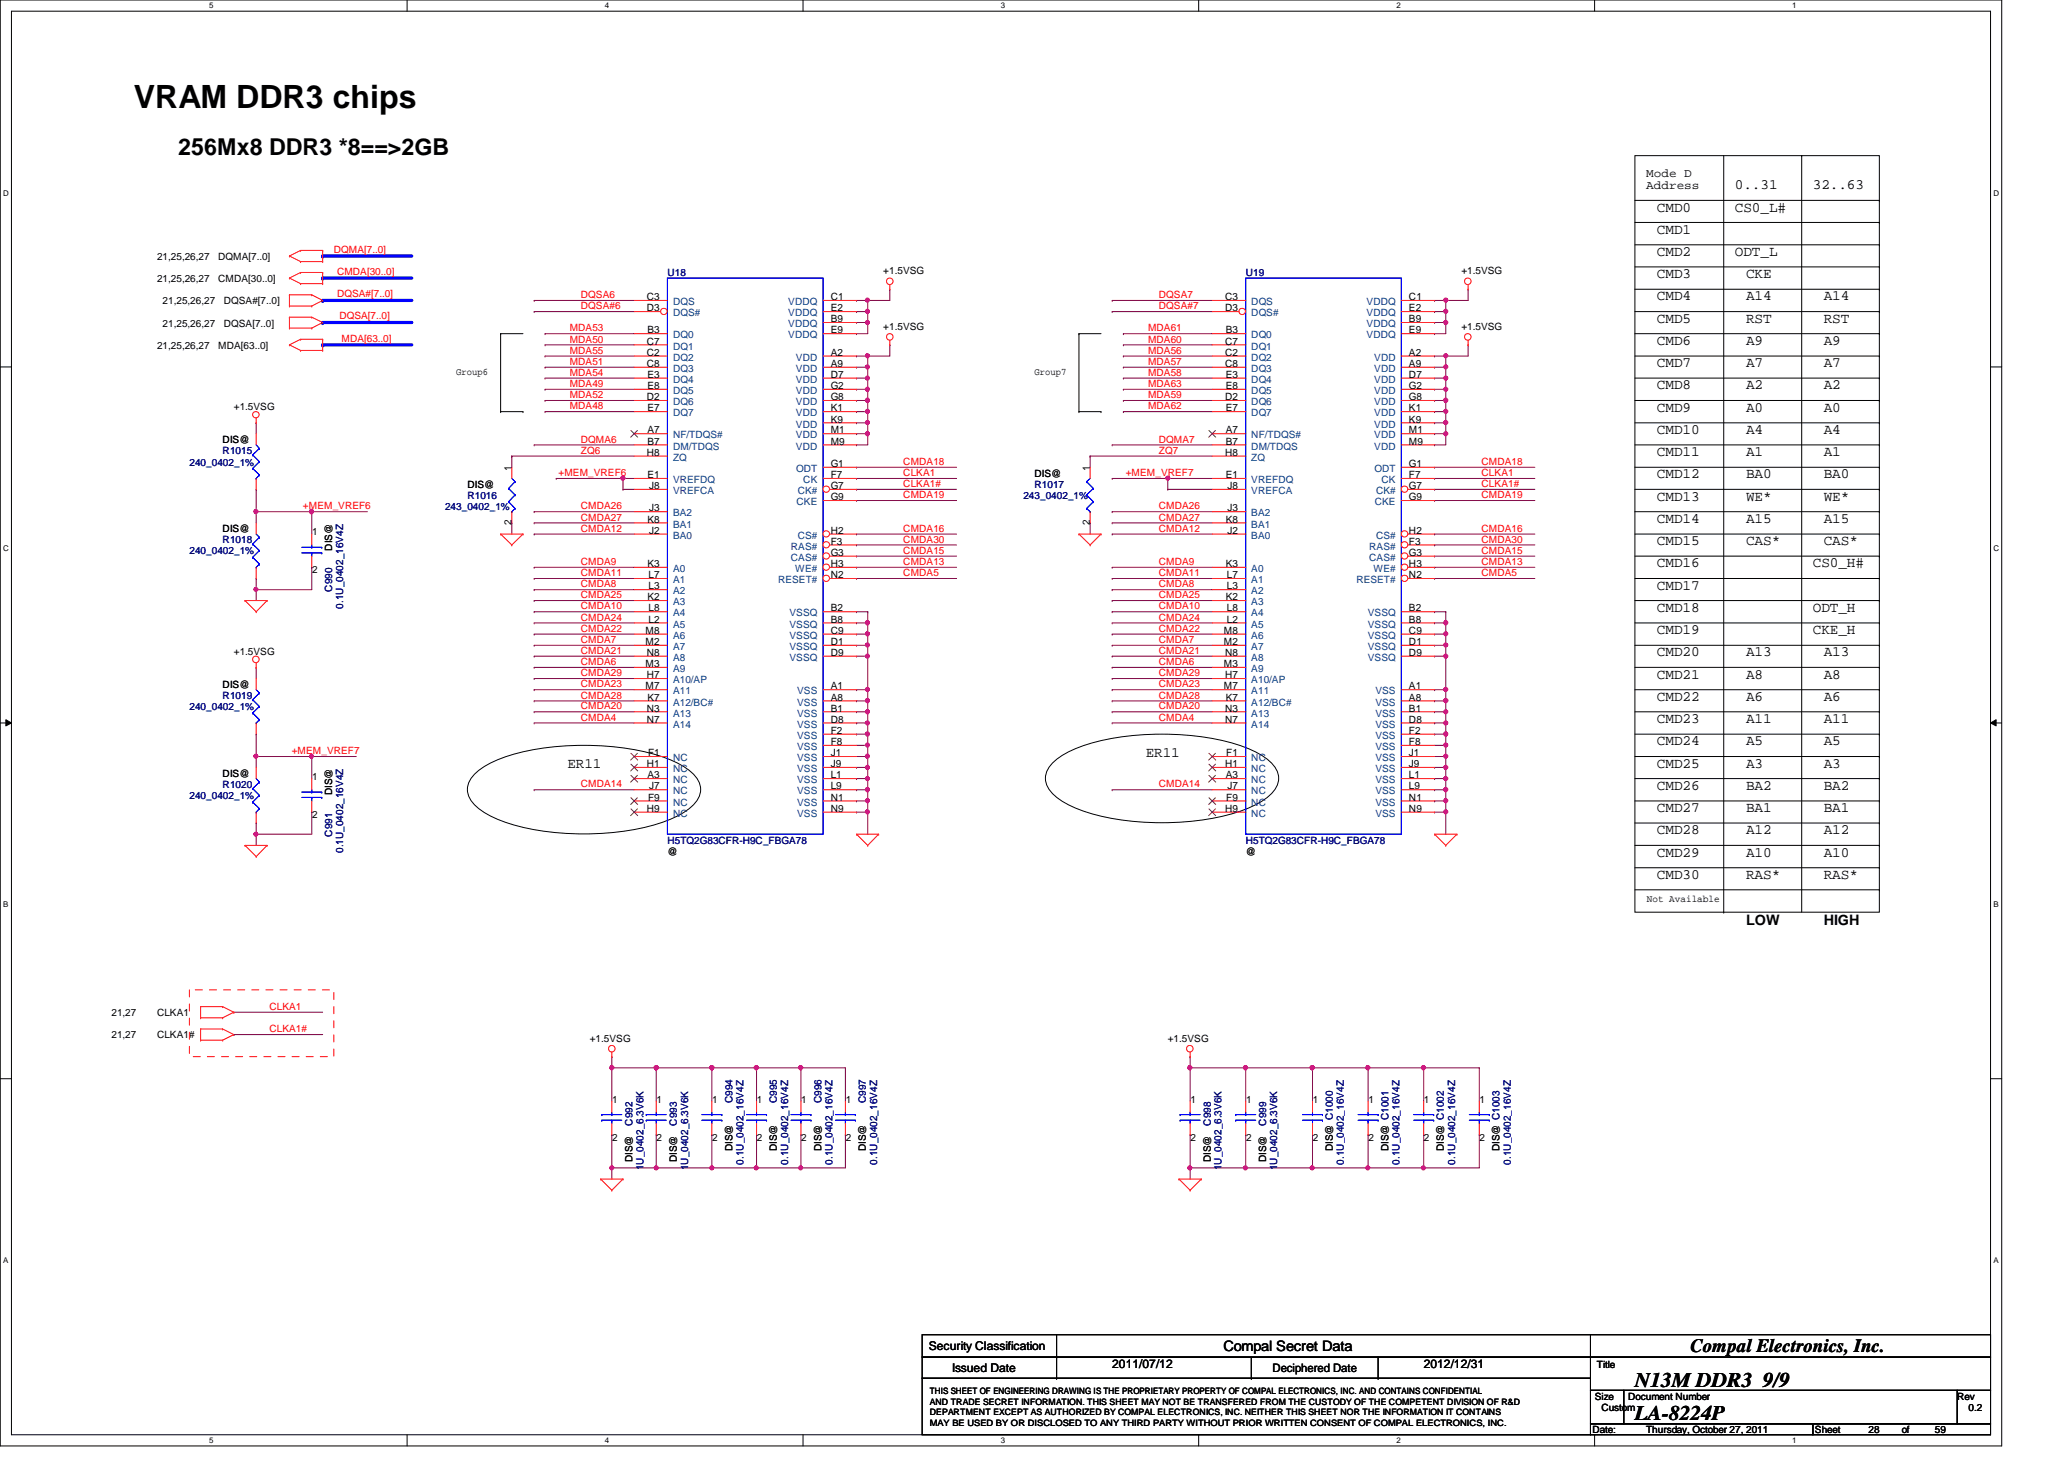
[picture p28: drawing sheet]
<svg xmlns="http://www.w3.org/2000/svg" width="297mm" height="210mm" viewBox="0 0 297 210" stroke-linecap="round" stroke-linejoin="round" font-family="sans-serif">
<defs><g id="words">
<text font-size="4.6" x="19.3" y="15.5">VRAM DDR3 chips</text>
<text font-size="3.3" x="25.7" y="22.4">256Mx8 DDR3 *8==&gt;2GB</text>
<g font-size="3">
<text x="235.3" y="199.6">N13M DDR3 9/9</text>
<text x="235.3" y="204.3">LA-8224P</text>
</g>
<text font-size="2.7" x="243.3" y="194.5">Compal Electronics, Inc.</text>
<g font-size="2.1">
<text x="249.7" y="27.2">0..31</text>
<text x="260.9" y="27.2">32..63</text>
<text x="238.5" y="33.6">CMD1</text>
<text x="238.5" y="30.4">CMD0</text>
<text x="249.7" y="30.4">CS0_L#</text>
<text x="238.5" y="40">CMD3</text>
<text x="238.5" y="36.8">CMD2</text>
<text x="249.7" y="36.8">ODT_L</text>
<text x="251.3" y="40">CKE</text>
<text x="238.5" y="46.4">CMD5</text>
<text x="238.5" y="43.2">CMD4</text>
<text x="251.3" y="43.2">A14</text>
<text x="251.3" y="46.4">RST</text>
<text x="262.5" y="46.4">RST</text>
<text x="262.5" y="43.2">A14</text>
<text x="238.5" y="49.6">CMD6</text>
<text x="238.5" y="52.8">CMD7</text>
<text x="251.3" y="52.8">A7</text>
<text x="251.3" y="49.6">A9</text>
<text x="262.5" y="52.8">A7</text>
<text x="262.5" y="49.6">A9</text>
<text x="238.5" y="59.2">CMD9</text>
<text x="238.5" y="56">CMD8</text>
<text x="251.3" y="59.2">A0</text>
<text x="251.3" y="56">A2</text>
<text x="262.5" y="59.2">A0</text>
<text x="262.5" y="56">A2</text>
<text x="238.5" y="62.4">CMD10</text>
<text x="238.5" y="65.6">CMD11</text>
<text x="251.3" y="65.6">A1</text>
<text x="251.3" y="62.4">A4</text>
<text x="262.5" y="65.6">A1</text>
<text x="262.5" y="62.4">A4</text>
<text x="238.5" y="68.8">CMD12</text>
<text x="251.3" y="68.8">BA0</text>
<text x="262.5" y="68.8">BA0</text>
<text x="238.5" y="75.2">CMD14</text>
<text x="238.5" y="72">CMD13</text>
<text x="251.3" y="75.2">A15</text>
<text x="251.3" y="72">WE*</text>
<text x="262.5" y="72">WE*</text>
<text x="262.5" y="75.2">A15</text>
<text x="238.5" y="78.4">CMD15</text>
<text x="238.5" y="81.6">CMD16</text>
<text x="251.3" y="78.4">CAS*</text>
<text x="260.9" y="81.6">CS0_H#</text>
<text x="262.5" y="78.4">CAS*</text>
<text x="238.5" y="84.8">CMD17</text>
<text x="238.5" y="88">CMD18</text>
<text x="260.9" y="88">ODT_H</text>
<text x="238.5" y="94.4">CMD20</text>
<text x="238.5" y="91.2">CMD19</text>
<text x="251.3" y="94.4">A13</text>
<text x="260.9" y="91.2">CKE_H</text>
<text x="262.5" y="94.4">A13</text>
<text x="238.5" y="97.6">CMD21</text>
<text x="238.5" y="100.8">CMD22</text>
<text x="251.3" y="100.8">A6</text>
<text x="251.3" y="97.6">A8</text>
<text x="262.5" y="97.6">A8</text>
<text x="262.5" y="100.8">A6</text>
<text x="238.5" y="104">CMD23</text>
<text x="238.5" y="107.2">CMD24</text>
<text x="251.3" y="107.2">A5</text>
<text x="251.3" y="104">A11</text>
<text x="262.5" y="104">A11</text>
<text x="262.5" y="107.2">A5</text>
<text x="81.7" y="110.4">ER11</text>
<text x="164.9" y="108.8">ER11</text>
<text x="238.5" y="110.4">CMD25</text>
<text x="238.5" y="113.6">CMD26</text>
<text x="251.3" y="110.4">A3</text>
<text x="251.3" y="113.6">BA2</text>
<text x="262.5" y="113.6">BA2</text>
<text x="262.5" y="110.4">A3</text>
<text x="238.5" y="116.8">CMD27</text>
<text x="251.3" y="116.8">BA1</text>
<text x="262.5" y="116.8">BA1</text>
<text x="238.5" y="123.2">CMD29</text>
<text x="238.5" y="120">CMD28</text>
<text x="251.3" y="123.2">A10</text>
<text x="251.3" y="120">A12</text>
<text x="262.5" y="120">A12</text>
<text x="262.5" y="123.2">A10</text>
<text x="238.5" y="126.4">CMD30</text>
<text x="251.3" y="126.4">RAS*</text>
<text x="262.5" y="126.4">RAS*</text>
<text x="251.3" y="133.1">LOW</text>
<text x="262.5" y="133.1">HIGH</text>
<text x="176.1" y="194.4">Compal Secret Data</text>
</g>
<g font-size="1.7">
<text x="236.9" y="25.4">Mode D</text>
<text x="236.9" y="27.3">Address</text>
<text x="133.7" y="194.3">Security Classification</text>
<text x="137" y="197.3">Issued Date</text>
<text x="160.1" y="196.8">2011/07/12</text>
<text x="183.1" y="197.4">Deciphered Date</text>
<text x="204.9" y="196.8">2012/12/31</text>
</g>
<g font-size="1.4">
<text x="22.6" y="37.4">21,25,26,27</text>
<text x="22.6" y="40.6">21,25,26,27</text>
<text x="31.4" y="37.4">DQMA[7..0]</text>
<text x="31.4" y="40.6">CMDA[30..0]</text>
<text x="127.1" y="39.5">+1.5VSG</text>
<text x="210.3" y="39.5">+1.5VSG</text>
<text x="23.4" y="43.8">21,25,26,27</text>
<text x="23.4" y="47">21,25,26,27</text>
<text x="32.2" y="43.8">DQSA#[7..0]</text>
<text x="32.2" y="47">DQSA[7..0]</text>
<text x="93.1" y="44.8">D3</text>
<text x="93.1" y="43.2">C3</text>
<text x="93.2" y="48">B3</text>
<text x="119.5" y="43.2">C1</text>
<text x="119.5" y="44.8">E2</text>
<text x="119.5" y="46.4">B9</text>
<text x="119.5" y="48">E9</text>
<text x="127.1" y="47.5">+1.5VSG</text>
<text x="176.3" y="44.8">D3</text>
<text x="176.3" y="43.2">C3</text>
<text x="176.4" y="48">B3</text>
<text x="202.8" y="43.2">C1</text>
<text x="202.8" y="44.8">E2</text>
<text x="202.8" y="46.4">B9</text>
<text x="202.8" y="48">E9</text>
<text x="210.3" y="47.5">+1.5VSG</text>
<text x="22.6" y="50.2">21,25,26,27</text>
<text x="31.4" y="50.2">MDA[63..0]</text>
<text x="93.1" y="49.6">C7</text>
<text x="93.1" y="51.2">C2</text>
<text x="93.1" y="52.8">C8</text>
<text x="119.5" y="51.2">A2</text>
<text x="119.5" y="52.8">A9</text>
<text x="176.3" y="49.6">C7</text>
<text x="176.3" y="51.2">C2</text>
<text x="176.3" y="52.8">C8</text>
<text x="202.8" y="51.2">A2</text>
<text x="202.8" y="52.8">A9</text>
<text x="33.7" y="59">+1.5VSG</text>
<text x="65.7" y="54">Group6</text>
<text x="93.1" y="57.6">D2</text>
<text x="93.2" y="54.4">E3</text>
<text x="93.2" y="56">E8</text>
<text x="93.2" y="59.2">E7</text>
<text x="119.5" y="59.2">K1</text>
<text x="119.5" y="56">G2</text>
<text x="119.5" y="57.6">G8</text>
<text x="119.5" y="54.4">D7</text>
<text x="148.9" y="54">Group7</text>
<text x="176.3" y="57.6">D2</text>
<text x="176.4" y="54.4">E3</text>
<text x="176.4" y="56">E8</text>
<text x="176.4" y="59.2">E7</text>
<text x="202.8" y="59.2">K1</text>
<text x="202.8" y="56">G2</text>
<text x="202.8" y="57.6">G8</text>
<text x="202.8" y="54.4">D7</text>
<text x="32" y="63.8">DIS@</text>
<text x="93.1" y="65.6">H8</text>
<text x="93.2" y="62.4">A7</text>
<text x="93.2" y="64">B7</text>
<text x="119.5" y="62.4">M1</text>
<text x="119.5" y="60.8">K9</text>
<text x="119.5" y="64">M9</text>
<text x="176.3" y="65.6">H8</text>
<text x="176.4" y="62.4">A7</text>
<text x="176.4" y="64">B7</text>
<text x="202.8" y="62.4">M1</text>
<text x="202.8" y="60.8">K9</text>
<text x="202.8" y="64">M9</text>
<text x="67.3" y="70.2">DIS@</text>
<text x="73.6" y="67.7" transform="rotate(-90 73.6 67.7)">1</text>
<text x="93.2" y="68.8">E1</text>
<text x="93.4" y="70.4">J8</text>
<text x="119.5" y="68.8">F7</text>
<text x="119.5" y="70.4">G7</text>
<text x="119.5" y="72">G9</text>
<text x="119.5" y="67.2">G1</text>
<text x="148.9" y="68.6">DIS@</text>
<text x="156.8" y="67.7" transform="rotate(-90 156.8 67.7)">1</text>
<text x="176.4" y="68.8">E1</text>
<text x="176.7" y="70.4">J8</text>
<text x="202.8" y="68.8">F7</text>
<text x="202.8" y="70.4">G7</text>
<text x="202.8" y="72">G9</text>
<text x="202.8" y="67.2">G1</text>
<text x="32" y="76.6">DIS@</text>
<text x="44.9" y="77">1</text>
<text x="73.6" y="75.5" transform="rotate(-90 73.6 75.5)">2</text>
<text x="93.2" y="75.2">K8</text>
<text x="93.4" y="76.8">J2</text>
<text x="93.4" y="73.6">J3</text>
<text x="119.5" y="76.8">H2</text>
<text x="156.8" y="75.5" transform="rotate(-90 156.8 75.5)">2</text>
<text x="176.4" y="75.2">K8</text>
<text x="176.7" y="76.8">J2</text>
<text x="176.7" y="73.6">J3</text>
<text x="202.8" y="76.8">H2</text>
<text x="44.9" y="82.5">2</text>
<text x="47.8" y="79.2" transform="rotate(-90 47.8 79.2)">DIS@</text>
<text x="93.2" y="81.6">K3</text>
<text x="93.3" y="83.2">L7</text>
<text x="119.5" y="78.4">F3</text>
<text x="119.5" y="80">G3</text>
<text x="119.5" y="81.6">H3</text>
<text x="119.5" y="83.2">N2</text>
<text x="176.4" y="81.6">K3</text>
<text x="176.6" y="83.2">L7</text>
<text x="202.8" y="78.4">F3</text>
<text x="202.8" y="80">G3</text>
<text x="202.8" y="81.6">H3</text>
<text x="202.8" y="83.2">N2</text>
<text x="93.2" y="86.4">K2</text>
<text x="93.3" y="84.8">L3</text>
<text x="93.3" y="88">L8</text>
<text x="93.3" y="89.6">L2</text>
<text x="119.5" y="89.6">B8</text>
<text x="119.5" y="88">B2</text>
<text x="176.4" y="86.4">K2</text>
<text x="176.6" y="84.8">L3</text>
<text x="176.6" y="88">L8</text>
<text x="176.6" y="89.6">L2</text>
<text x="202.8" y="89.6">B8</text>
<text x="202.8" y="88">B2</text>
<text x="33.7" y="94.2">+1.5VSG</text>
<text x="92.9" y="91.2">M8</text>
<text x="92.9" y="92.8">M2</text>
<text x="92.9" y="96">M3</text>
<text x="93.1" y="94.4">N8</text>
<text x="119.5" y="92.8">D1</text>
<text x="119.5" y="91.2">C9</text>
<text x="119.5" y="94.4">D9</text>
<text x="176.1" y="91.2">M8</text>
<text x="176.1" y="92.8">M2</text>
<text x="176.1" y="96">M3</text>
<text x="176.3" y="94.4">N8</text>
<text x="202.8" y="92.8">D1</text>
<text x="202.8" y="91.2">C9</text>
<text x="202.8" y="94.4">D9</text>
<text x="32" y="99">DIS@</text>
<text x="92.9" y="99.2">M7</text>
<text x="93.1" y="97.6">H7</text>
<text x="93.2" y="100.8">K7</text>
<text x="119.5" y="99.2">A1</text>
<text x="119.5" y="100.8">A8</text>
<text x="176.1" y="99.2">M7</text>
<text x="176.3" y="97.6">H7</text>
<text x="176.4" y="100.8">K7</text>
<text x="202.8" y="99.2">A1</text>
<text x="202.8" y="100.8">A8</text>
<text x="93.1" y="102.4">N3</text>
<text x="93.1" y="104">N7</text>
<text x="119.5" y="102.4">B1</text>
<text x="119.5" y="104">D8</text>
<text x="119.5" y="105.6">F2</text>
<text x="119.5" y="107.2">F8</text>
<text x="176.3" y="102.4">N3</text>
<text x="176.3" y="104">N7</text>
<text x="202.8" y="102.4">B1</text>
<text x="202.8" y="104">D8</text>
<text x="202.8" y="105.6">F2</text>
<text x="202.8" y="107.2">F8</text>
<text x="32" y="111.8">DIS@</text>
<text x="44.9" y="112.2">1</text>
<text x="93.1" y="110.4">H1</text>
<text x="93.2" y="112">A3</text>
<text x="93.3" y="108.8">F1</text>
<text x="93.4" y="113.6">J7</text>
<text x="119.5" y="110.4">J9</text>
<text x="119.5" y="113.6">L9</text>
<text x="119.5" y="108.8">J1</text>
<text x="119.5" y="112">L1</text>
<text x="176.3" y="110.4">H1</text>
<text x="176.4" y="112">A3</text>
<text x="176.5" y="108.8">F1</text>
<text x="176.7" y="113.6">J7</text>
<text x="202.8" y="110.4">J9</text>
<text x="202.8" y="113.6">L9</text>
<text x="202.8" y="108.8">J1</text>
<text x="202.8" y="112">L1</text>
<text x="44.9" y="117.7">2</text>
<text x="47.8" y="114.4" transform="rotate(-90 47.8 114.4)">DIS@</text>
<text x="93.1" y="116.8">H9</text>
<text x="93.3" y="115.2">F9</text>
<text x="119.5" y="115.2">N1</text>
<text x="119.5" y="116.8">N9</text>
<text x="176.3" y="116.8">H9</text>
<text x="176.5" y="115.2">F9</text>
<text x="202.8" y="115.2">N1</text>
<text x="202.8" y="116.8">N9</text>
<text x="96.1" y="123">@</text>
<text x="179.3" y="123">@</text>
<text x="237" y="129.8">Not Available</text>
<text x="16" y="146.2">21,27</text>
<text x="16" y="149.4">21,27</text>
<text x="22.6" y="146.2">CLKA1</text>
<text x="22.6" y="149.4">CLKA1#</text>
<text x="84.9" y="149.9">+1.5VSG</text>
<text x="168.1" y="149.9">+1.5VSG</text>
<text x="88.1" y="158.6">1</text>
<text x="94.5" y="158.6">1</text>
<text x="102.5" y="158.6">1</text>
<text x="108.9" y="158.6">1</text>
<text x="115.3" y="158.6">1</text>
<text x="121.7" y="158.6">1</text>
<text x="171.3" y="158.6">1</text>
<text x="179.3" y="158.6">1</text>
<text x="188.9" y="158.6">1</text>
<text x="196.9" y="158.6">1</text>
<text x="204.9" y="158.6">1</text>
<text x="212.9" y="158.6">1</text>
<text x="88.1" y="164.1">2</text>
<text x="91" y="167.2" transform="rotate(-90 91 167.2)">DIS@</text>
<text x="94.5" y="164.1">2</text>
<text x="97.4" y="167.2" transform="rotate(-90 97.4 167.2)">DIS@</text>
<text x="102.5" y="164.1">2</text>
<text x="105.4" y="165.7" transform="rotate(-90 105.4 165.7)">DIS@</text>
<text x="108.9" y="164.1">2</text>
<text x="111.8" y="165.7" transform="rotate(-90 111.8 165.7)">DIS@</text>
<text x="115.3" y="164.1">2</text>
<text x="118.2" y="165.7" transform="rotate(-90 118.2 165.7)">DIS@</text>
<text x="121.7" y="164.1">2</text>
<text x="124.6" y="165.7" transform="rotate(-90 124.6 165.7)">DIS@</text>
<text x="171.3" y="164.1">2</text>
<text x="174.2" y="167.2" transform="rotate(-90 174.2 167.2)">DIS@</text>
<text x="179.3" y="164.1">2</text>
<text x="182.2" y="167.2" transform="rotate(-90 182.2 167.2)">DIS@</text>
<text x="188.9" y="164.1">2</text>
<text x="191.8" y="165.7" transform="rotate(-90 191.8 165.7)">DIS@ C1000</text>
<text x="196.9" y="164.1">2</text>
<text x="199.8" y="165.7" transform="rotate(-90 199.8 165.7)">DIS@ C1001</text>
<text x="204.9" y="164.1">2</text>
<text x="207.8" y="165.7" transform="rotate(-90 207.8 165.7)">DIS@ C1002</text>
<text x="212.9" y="164.1">2</text>
<text x="215.8" y="165.7" transform="rotate(-90 215.8 165.7)">DIS@ C1003</text>
<text x="229.8" y="196.8">Title</text>
<text x="229.5" y="201.4">Size</text>
<text x="230.5" y="203">Custom</text>
<text x="234.3" y="201.4">Document Number</text>
<text x="281.7" y="201.4">Rev</text>
<text x="283.3" y="203">0.2</text>
<text x="229.2" y="206.2">Date:</text>
<text x="236.9" y="206.2">Thursday, October 27, 2011</text>
<text x="261.2" y="206.2">Sheet</text>
<text x="268.9" y="206.2">28</text>
<text x="273.7" y="206.2">of</text>
<text x="278.5" y="206.2">59</text>
</g>
<g font-size="1.4" fill="#f00">
<text x="48" y="36.4">DQMA[7..0]</text>
<text x="48.5" y="39.5">CMDA[30..0]</text>
<text x="48.5" y="42.8">DQSA#[7..0]</text>
<text x="48.8" y="45.9">DQSA[7..0]</text>
<text x="82" y="47.7">MDA53</text>
<text x="83.6" y="42.9">DQSA6</text>
<text x="83.6" y="44.5">DQSA#6</text>
<text x="165.2" y="47.7">MDA61</text>
<text x="166.8" y="42.9">DQSA7</text>
<text x="166.8" y="44.5">DQSA#7</text>
<text x="49.1" y="49.1">MDA[63..0]</text>
<text x="82" y="49.3">MDA50</text>
<text x="82" y="52.5">MDA51</text>
<text x="82" y="50.9">MDA55</text>
<text x="165.2" y="49.3">MDA60</text>
<text x="165.2" y="50.9">MDA56</text>
<text x="165.2" y="52.5">MDA57</text>
<text x="82" y="58.9">MDA48</text>
<text x="82" y="55.7">MDA49</text>
<text x="82" y="54.1">MDA54</text>
<text x="82" y="57.3">MDA52</text>
<text x="165.2" y="55.7">MDA63</text>
<text x="165.2" y="54.1">MDA58</text>
<text x="165.2" y="57.3">MDA59</text>
<text x="165.2" y="58.9">MDA62</text>
<text x="83.6" y="65.3">ZQ6</text>
<text x="83.6" y="63.7">DQMA6</text>
<text x="166.8" y="63.7">DQMA7</text>
<text x="166.8" y="65.3">ZQ7</text>
<text x="80.4" y="68.5">+MEM_VREF6</text>
<text x="130" y="70.1">CLKA1#</text>
<text x="130" y="68.5">CLKA1</text>
<text x="130" y="71.7">CMDA19</text>
<text x="130" y="66.9">CMDA18</text>
<text x="162" y="68.5">+MEM_VREF7</text>
<text x="213.2" y="70.1">CLKA1#</text>
<text x="213.2" y="68.5">CLKA1</text>
<text x="213.2" y="71.7">CMDA19</text>
<text x="213.2" y="66.9">CMDA18</text>
<text x="43.6" y="73.3">+MEM_VREF6</text>
<text x="83.6" y="76.5">CMDA12</text>
<text x="83.6" y="74.9">CMDA27</text>
<text x="83.6" y="73.3">CMDA26</text>
<text x="130" y="76.5">CMDA16</text>
<text x="166.8" y="76.5">CMDA12</text>
<text x="166.8" y="74.9">CMDA27</text>
<text x="166.8" y="73.3">CMDA26</text>
<text x="213.2" y="76.5">CMDA16</text>
<text x="83.6" y="82.9">CMDA11</text>
<text x="83.6" y="81.3">CMDA9</text>
<text x="130" y="81.3">CMDA13</text>
<text x="130" y="82.9">CMDA5</text>
<text x="130" y="78.1">CMDA30</text>
<text x="130" y="79.7">CMDA15</text>
<text x="166.8" y="82.9">CMDA11</text>
<text x="166.8" y="81.3">CMDA9</text>
<text x="213.2" y="81.3">CMDA13</text>
<text x="213.2" y="82.9">CMDA5</text>
<text x="213.2" y="78.1">CMDA30</text>
<text x="213.2" y="79.7">CMDA15</text>
<text x="83.6" y="84.5">CMDA8</text>
<text x="83.6" y="86.1">CMDA25</text>
<text x="83.6" y="89.3">CMDA24</text>
<text x="83.6" y="87.7">CMDA10</text>
<text x="166.8" y="84.5">CMDA8</text>
<text x="166.8" y="86.1">CMDA25</text>
<text x="166.8" y="89.3">CMDA24</text>
<text x="166.8" y="87.7">CMDA10</text>
<text x="83.6" y="92.5">CMDA7</text>
<text x="83.6" y="94.1">CMDA21</text>
<text x="83.6" y="90.9">CMDA22</text>
<text x="83.6" y="95.7">CMDA6</text>
<text x="166.8" y="92.5">CMDA7</text>
<text x="166.8" y="94.1">CMDA21</text>
<text x="166.8" y="90.9">CMDA22</text>
<text x="166.8" y="95.7">CMDA6</text>
<text x="83.6" y="97.3">CMDA29</text>
<text x="83.6" y="100.5">CMDA28</text>
<text x="83.6" y="98.9">CMDA23</text>
<text x="166.8" y="97.3">CMDA29</text>
<text x="166.8" y="100.5">CMDA28</text>
<text x="166.8" y="98.9">CMDA23</text>
<text x="83.6" y="103.7">CMDA4</text>
<text x="83.6" y="102.1">CMDA20</text>
<text x="166.8" y="103.7">CMDA4</text>
<text x="166.8" y="102.1">CMDA20</text>
<text x="42" y="108.5">+MEM_VREF7</text>
<text x="83.6" y="113.3">CMDA14</text>
<text x="166.8" y="113.3">CMDA14</text>
<text x="38.8" y="145.3">CLKA1</text>
<text x="38.8" y="148.5">CLKA1#</text>
</g>
<g font-size="1.4" fill="#000080">
<text x="96.1" y="39.8">U18</text>
<text x="179.3" y="39.8">U19</text>
<text x="32" y="65.4">R1015</text>
<text x="27.3" y="67">240_0402_1%</text>
<text x="67.3" y="71.8">R1016</text>
<text x="147.3" y="71.8">243_0402_1%</text>
<text x="148.9" y="70.2">R1017</text>
<text x="64" y="73.4">243_0402_1%</text>
<text x="27.3" y="79.8">240_0402_1%</text>
<text x="32" y="78.2">R1018</text>
<text x="47.8" y="85.1" transform="rotate(-90 47.8 85.1)">C990</text>
<text x="49.4" y="87.5" transform="rotate(-90 49.4 87.5)">0.1U_0402_16V4Z</text>
<text x="32" y="100.6">R1019</text>
<text x="27.3" y="102.2">240_0402_1%</text>
<text x="32" y="113.4">R1020</text>
<text x="27.3" y="115">240_0402_1%</text>
<text x="47.8" y="120.4" transform="rotate(-90 47.8 120.4)">C991</text>
<text x="49.4" y="122.7" transform="rotate(-90 49.4 122.7)">0.1U_0402_16V4Z</text>
<text x="96.1" y="121.4">H5TQ2G83CFR-H9C_FBGA78</text>
<text x="179.3" y="121.4">H5TQ2G83CFR-H9C_FBGA78</text>
<text x="91" y="162" transform="rotate(-90 91 162)">C992</text>
<text x="97.4" y="162" transform="rotate(-90 97.4 162)">C993</text>
<text x="105.4" y="158.7" transform="rotate(-90 105.4 158.7)">C994</text>
<text x="111.8" y="158.7" transform="rotate(-90 111.8 158.7)">C995</text>
<text x="118.2" y="158.7" transform="rotate(-90 118.2 158.7)">C996</text>
<text x="124.6" y="158.7" transform="rotate(-90 124.6 158.7)">C997</text>
<text x="174.2" y="162" transform="rotate(-90 174.2 162)">C998</text>
<text x="182.2" y="162" transform="rotate(-90 182.2 162)">C999</text>
<text x="107" y="167.6" transform="rotate(-90 107 167.6)">0.1U_0402_16V4Z</text>
<text x="113.4" y="167.6" transform="rotate(-90 113.4 167.6)">0.1U_0402_16V4Z</text>
<text x="119.8" y="167.6" transform="rotate(-90 119.8 167.6)">0.1U_0402_16V4Z</text>
<text x="126.2" y="167.6" transform="rotate(-90 126.2 167.6)">0.1U_0402_16V4Z</text>
<text x="193.4" y="167.6" transform="rotate(-90 193.4 167.6)">0.1U_0402_16V4Z</text>
<text x="201.4" y="167.6" transform="rotate(-90 201.4 167.6)">0.1U_0402_16V4Z</text>
<text x="209.4" y="167.6" transform="rotate(-90 209.4 167.6)">0.1U_0402_16V4Z</text>
<text x="217.4" y="167.6" transform="rotate(-90 217.4 167.6)">0.1U_0402_16V4Z</text>
<text x="92.6" y="168.4" transform="rotate(-90 92.6 168.4)">1U_0402_6.3V6K</text>
<text x="99" y="168.4" transform="rotate(-90 99 168.4)">1U_0402_6.3V6K</text>
<text x="175.8" y="168.4" transform="rotate(-90 175.8 168.4)">1U_0402_6.3V6K</text>
<text x="183.8" y="168.4" transform="rotate(-90 183.8 168.4)">1U_0402_6.3V6K</text>
</g>
<g font-size="1.4" fill="#004080">
<text x="96.9" y="45.5">DQS#</text>
<text x="96.9" y="43.9">DQS</text>
<text x="113.5" y="43.9">VDDQ</text>
<text x="113.5" y="45.5">VDDQ</text>
<text x="113.5" y="47.1">VDDQ</text>
<text x="180.1" y="45.5">DQS#</text>
<text x="180.1" y="43.9">DQS</text>
<text x="196.7" y="43.9">VDDQ</text>
<text x="196.7" y="45.5">VDDQ</text>
<text x="196.7" y="47.1">VDDQ</text>
<text x="96.9" y="48.7">DQ0</text>
<text x="96.9" y="50.3">DQ1</text>
<text x="96.9" y="51.9">DQ2</text>
<text x="96.9" y="53.5">DQ3</text>
<text x="113.5" y="48.7">VDDQ</text>
<text x="114.6" y="51.9">VDD</text>
<text x="114.6" y="53.5">VDD</text>
<text x="180.1" y="48.7">DQ0</text>
<text x="180.1" y="50.3">DQ1</text>
<text x="180.1" y="51.9">DQ2</text>
<text x="180.1" y="53.5">DQ3</text>
<text x="196.7" y="48.7">VDDQ</text>
<text x="197.8" y="51.9">VDD</text>
<text x="197.8" y="53.5">VDD</text>
<text x="96.9" y="55.1">DQ4</text>
<text x="96.9" y="56.7">DQ5</text>
<text x="96.9" y="58.3">DQ6</text>
<text x="96.9" y="59.9">DQ7</text>
<text x="114.6" y="59.9">VDD</text>
<text x="114.6" y="56.7">VDD</text>
<text x="114.6" y="58.3">VDD</text>
<text x="114.6" y="55.1">VDD</text>
<text x="180.1" y="55.1">DQ4</text>
<text x="180.1" y="56.7">DQ5</text>
<text x="180.1" y="58.3">DQ6</text>
<text x="180.1" y="59.9">DQ7</text>
<text x="197.8" y="59.9">VDD</text>
<text x="197.8" y="56.7">VDD</text>
<text x="197.8" y="58.3">VDD</text>
<text x="197.8" y="55.1">VDD</text>
<text x="96.9" y="63.1">NF/TDQS#</text>
<text x="96.9" y="64.7">DM/TDQS</text>
<text x="114.6" y="63.1">VDD</text>
<text x="114.6" y="61.5">VDD</text>
<text x="114.6" y="64.7">VDD</text>
<text x="180.1" y="63.1">NF/TDQS#</text>
<text x="180.1" y="64.7">DM/TDQS</text>
<text x="197.8" y="63.1">VDD</text>
<text x="197.8" y="61.5">VDD</text>
<text x="197.8" y="64.7">VDD</text>
<text x="96.9" y="69.5">VREFDQ</text>
<text x="96.9" y="71.1">VREFCA</text>
<text x="96.9" y="66.3">ZQ</text>
<text x="114.6" y="67.9">ODT</text>
<text x="114.8" y="71.1">CK#</text>
<text x="115.6" y="69.5">CK</text>
<text x="180.1" y="69.5">VREFDQ</text>
<text x="180.1" y="71.1">VREFCA</text>
<text x="180.1" y="66.3">ZQ</text>
<text x="197.8" y="67.9">ODT</text>
<text x="198" y="71.1">CK#</text>
<text x="198.8" y="69.5">CK</text>
<text x="96.9" y="77.5">BA0</text>
<text x="96.9" y="75.9">BA1</text>
<text x="96.9" y="74.3">BA2</text>
<text x="114.6" y="72.7">CKE</text>
<text x="114.8" y="77.5">CS#</text>
<text x="180.1" y="77.5">BA0</text>
<text x="180.1" y="75.9">BA1</text>
<text x="180.1" y="74.3">BA2</text>
<text x="197.9" y="72.7">CKE</text>
<text x="198" y="77.5">CS#</text>
<text x="96.9" y="82.3">A0</text>
<text x="96.9" y="83.9">A1</text>
<text x="112" y="83.9">RESET#</text>
<text x="113.8" y="79.1">RAS#</text>
<text x="113.8" y="80.7">CAS#</text>
<text x="114.4" y="82.3">WE#</text>
<text x="180.1" y="82.3">A0</text>
<text x="180.1" y="83.9">A1</text>
<text x="195.2" y="83.9">RESET#</text>
<text x="197.1" y="79.1">RAS#</text>
<text x="197.1" y="80.7">CAS#</text>
<text x="197.7" y="82.3">WE#</text>
<text x="96.9" y="85.5">A2</text>
<text x="96.9" y="87.1">A3</text>
<text x="96.9" y="88.7">A4</text>
<text x="113.6" y="88.7">VSSQ</text>
<text x="180.1" y="85.5">A2</text>
<text x="180.1" y="87.1">A3</text>
<text x="180.1" y="88.7">A4</text>
<text x="196.8" y="88.7">VSSQ</text>
<text x="96.9" y="90.3">A5</text>
<text x="96.9" y="91.9">A6</text>
<text x="96.9" y="93.5">A7</text>
<text x="96.9" y="95.1">A8</text>
<text x="113.6" y="93.5">VSSQ</text>
<text x="113.6" y="90.3">VSSQ</text>
<text x="113.6" y="91.9">VSSQ</text>
<text x="113.6" y="95.1">VSSQ</text>
<text x="180.1" y="90.3">A5</text>
<text x="180.1" y="91.9">A6</text>
<text x="180.1" y="93.5">A7</text>
<text x="180.1" y="95.1">A8</text>
<text x="196.8" y="93.5">VSSQ</text>
<text x="196.8" y="90.3">VSSQ</text>
<text x="196.8" y="91.9">VSSQ</text>
<text x="196.8" y="95.1">VSSQ</text>
<text x="96.9" y="96.7">A9</text>
<text x="96.9" y="98.3">A10/AP</text>
<text x="96.9" y="99.9">A11</text>
<text x="96.9" y="101.5">A12/BC#</text>
<text x="114.7" y="99.9">VSS</text>
<text x="114.7" y="101.5">VSS</text>
<text x="180.1" y="96.7">A9</text>
<text x="180.1" y="98.3">A10/AP</text>
<text x="180.1" y="99.9">A11</text>
<text x="180.1" y="101.5">A12/BC#</text>
<text x="197.9" y="99.9">VSS</text>
<text x="197.9" y="101.5">VSS</text>
<text x="96.9" y="103.1">A13</text>
<text x="96.9" y="104.7">A14</text>
<text x="114.7" y="103.1">VSS</text>
<text x="114.7" y="104.7">VSS</text>
<text x="114.7" y="106.3">VSS</text>
<text x="114.7" y="107.9">VSS</text>
<text x="180.1" y="103.1">A13</text>
<text x="180.1" y="104.7">A14</text>
<text x="197.9" y="103.1">VSS</text>
<text x="197.9" y="104.7">VSS</text>
<text x="197.9" y="106.3">VSS</text>
<text x="197.9" y="107.9">VSS</text>
<text x="96.9" y="111.1">NC</text>
<text x="96.9" y="112.7">NC</text>
<text x="96.9" y="109.5">NC</text>
<text x="114.7" y="111.1">VSS</text>
<text x="114.7" y="109.5">VSS</text>
<text x="114.7" y="112.7">VSS</text>
<text x="180.1" y="111.1">NC</text>
<text x="180.1" y="112.7">NC</text>
<text x="180.1" y="109.5">NC</text>
<text x="197.9" y="111.1">VSS</text>
<text x="197.9" y="109.5">VSS</text>
<text x="197.9" y="112.7">VSS</text>
<text x="96.9" y="114.3">NC</text>
<text x="96.9" y="115.9">NC</text>
<text x="96.9" y="117.5">NC</text>
<text x="114.7" y="114.3">VSS</text>
<text x="114.7" y="115.9">VSS</text>
<text x="114.7" y="117.5">VSS</text>
<text x="180.1" y="114.3">NC</text>
<text x="180.1" y="115.9">NC</text>
<text x="180.1" y="117.5">NC</text>
<text x="197.9" y="114.3">VSS</text>
<text x="197.9" y="115.9">VSS</text>
<text x="197.9" y="117.5">VSS</text>
</g>
<g font-size="1.3">
<text x="133.8" y="203.6">DEPARTMENT EXCEPT AS AUTHORIZED BY COMPAL ELECTRONICS, INC. NEITHER THIS SHEET NOR THE INFORMATION IT CONTAINS</text>
<text x="133.8" y="200.6">THIS SHEET OF ENGINEERING DRAWING IS THE PROPRIETARY PROPERTY OF COMPAL ELECTRONICS, INC. AND CONTAINS CONFIDENTIAL</text>
<text x="133.8" y="202.1">AND TRADE SECRET INFORMATION. THIS SHEET MAY NOT BE TRANSFERED FROM THE CUSTODY OF THE COMPETENT DIVISION OF R&amp;D</text>
<text x="133.8" y="205.1">MAY BE USED BY OR DISCLOSED TO ANY THIRD PARTY WITHOUT PRIOR WRITTEN CONSENT OF COMPAL ELECTRONICS, INC.</text>
</g>
<g font-size="1.1">
<text x="30.1" y="1.1">5</text>
<text x="87" y="1.1">4</text>
<text x="144" y="1.1">3</text>
<text x="201" y="1.1">2</text>
<text x="257.9" y="1.1">1</text>
<text x=".5" y="28.2">D</text>
<text x="286.9" y="28.2">D</text>
<text x=".5" y="79.3">C</text>
<text x="286.9" y="79.3">C</text>
<text x=".5" y="130.6">B</text>
<text x="286.9" y="130.6">B</text>
<text x=".5" y="181.7">A</text>
<text x="286.9" y="181.7">A</text>
<text x="30.1" y="207.6">5</text>
<text x="87" y="207.6">4</text>
<text x="144" y="207.6">3</text>
<text x="201" y="207.6">2</text>
<text x="257.9" y="207.6">1</text>
</g>
</g></defs>
<path d="M0 0h288.1v208h-288.1zM1.6 1.6h284.9v204.8h-284.9z" fill="none" stroke="#000" stroke-width=".14"/>
<g fill="#fff">
<path d="M30.1 .2h.6v1.2h-.6z"/>
<path d="M30.1 206.6h.6v1.2h-.6z"/>
</g>
<path d="M58.6 0v1.6M58.6 206.4v1.6" fill="none" stroke="#000" stroke-width=".14"/>
<g fill="#fff">
<path d="M87 .2h.6v1.2h-.6z"/>
<path d="M87 206.6h.6v1.2h-.6z"/>
</g>
<path d="M115.6 0v1.6M115.6 206.4v1.6" fill="none" stroke="#000" stroke-width=".14"/>
<g fill="#fff">
<path d="M144 .2h.6v1.2h-.6z"/>
<path d="M144 206.6h.6v1.2h-.6z"/>
</g>
<path d="M172.5 0v1.6M172.5 206.4v1.6" fill="none" stroke="#000" stroke-width=".14"/>
<g fill="#fff">
<path d="M201 .2h.5v1.2h-.5z"/>
<path d="M201 206.6h.5v1.2h-.5z"/>
</g>
<path d="M229.5 0v1.6M229.5 206.4v1.6" fill="none" stroke="#000" stroke-width=".14"/>
<g fill="#fff">
<path d="M257.9 .2h.6v1.2h-.6z"/>
<path d="M257.9 206.6h.6v1.2h-.6z"/>
<path d="M.5 27.2h.7v1.2h-.7z"/>
<path d="M286.9 27.2h.8v1.2h-.8z"/>
<path d="M.5 78.4h.7v1.1h-.7z"/>
<path d="M286.9 78.4h.8v1.1h-.8z"/>
</g>
<path d="M0 52.8h1.6M286.5 52.8h1.6" fill="none" stroke="#000" stroke-width=".14"/>
<g fill="#fff">
<path d="M.5 129.6h.7v1.2h-.7z"/>
<path d="M286.9 129.6h.7v1.2h-.7z"/>
</g>
<path d="M0 104h1.6M.8 103.5l.8 .5-.8 .4zM286.5 104l.8-.5v.9zM286.5 104h1.6" fill="none" stroke="#000" stroke-width=".14"/>
<path d="M.8 103.5l.8 .5-.8 .4zM286.5 104l.8-.5v.9z" fill="#000"/>
<g fill="#fff">
<path d="M.5 180.8h.7v1.1h-.7z"/>
<path d="M286.9 180.8h.7v1.1h-.7z"/>
</g>
<path d="M0 155.2h1.6M286.5 155.2h1.6" fill="none" stroke="#000" stroke-width=".14"/>
<path d="M46.4 43.2h12.9" fill="none" stroke="#00f" stroke-width=".47"/>
<circle cx="46.4" cy="43.2" r=".23" fill="#00f"/>
<path d="M46.4 49.6h12.9" fill="none" stroke="#00f" stroke-width=".47"/>
<circle cx="46.4" cy="49.6" r=".23" fill="#00f"/>
<path d="M46.4 40h12.9" fill="none" stroke="#00f" stroke-width=".47"/>
<circle cx="46.4" cy="40" r=".23" fill="#00f"/>
<path d="M46.4 36.8h12.9" fill="none" stroke="#00f" stroke-width=".47"/>
<circle cx="46.4" cy="36.8" r=".23" fill="#00f"/>
<path d="M46.4 46.4h12.9" fill="none" stroke="#00f" stroke-width=".47"/>
<circle cx="46.4" cy="46.4" r=".23" fill="#00f"/>
<path d="M36.9 60.8h.1M36.9 70.4h.1M36.9 60.8v1.6M36.9 70.4v3.2M44.9 73.6h.1M44.9 73.6v3.2M36.9 83.2h.1M36.9 84.8h.1M36.9 83.2v1.6M36.9 84.8h8" fill="none" stroke="#800040" stroke-width=".14"/>
<circle cx="36.8" cy="84.8" r=".3" fill="#f0f"/>
<circle cx="36.8" cy="84.8" r=".3" fill="none" stroke="#f0f" stroke-width=".14"/>
<path d="M44.9 73.6h.1M44.9 73.6h8M36.9 84.8h.1M36.9 84.8v1.6" fill="none" stroke="#800040" stroke-width=".14"/>
<circle cx="44.8" cy="73.6" r=".31" fill="#f0f"/>
<circle cx="44.8" cy="73.6" r=".31" fill="none" stroke="#f0f" stroke-width=".14"/>
<path d="M36.9 73.6h.1M36.9 73.6v1.6" fill="none" stroke="#800040" stroke-width=".14"/>
<circle cx="36.8" cy="73.6" r=".31" fill="#f0f"/>
<circle cx="36.8" cy="73.6" r=".31" fill="none" stroke="#f0f" stroke-width=".14"/>
<path d="M36.9 73.6h.1M36.9 73.6h8" fill="none" stroke="#800040" stroke-width=".14"/>
<circle cx="44.8" cy="73.6" r=".31" fill="#f0f"/>
<circle cx="44.8" cy="73.6" r=".31" fill="none" stroke="#f0f" stroke-width=".14"/>
<path d="M44.9 81.6h.1M44.9 81.6v3.2M36.9 105.6h.1M36.9 108.8h.1M36.9 105.6v4.8" fill="none" stroke="#800040" stroke-width=".14"/>
<circle cx="36.8" cy="108.8" r=".3" fill="#f0f"/>
<circle cx="36.8" cy="108.8" r=".3" fill="none" stroke="#f0f" stroke-width=".14"/>
<path d="M44.9 108.8h.1M44.9 108.8h6.4M36.9 120h.1M36.9 120v1.6" fill="none" stroke="#800040" stroke-width=".14"/>
<circle cx="44.8" cy="108.8" r=".3" fill="#f0f"/>
<circle cx="44.8" cy="108.8" r=".3" fill="none" stroke="#f0f" stroke-width=".14"/>
<path d="M36.9 96h.1M36.9 96v1.6M36.9 118.4h.1M36.9 118.4v1.6M36.9 120h.1M36.9 120h8" fill="none" stroke="#800040" stroke-width=".14"/>
<circle cx="36.8" cy="120" r=".3" fill="#f0f"/>
<circle cx="36.8" cy="120" r=".3" fill="none" stroke="#f0f" stroke-width=".14"/>
<path d="M36.9 108.8h.1M36.9 108.8h8M44.9 108.8h.1M44.9 116.8h.1M44.9 108.8v3.2M44.9 116.8v3.2M123.3 100.8h.1M123.3 100.8h1.6M124.9 104h.1M124.9 104v1.6" fill="none" stroke="#800040" stroke-width=".14"/>
<circle cx="124.8" cy="105.6" r=".31" fill="#f0f"/>
<circle cx="124.8" cy="105.6" r=".31" fill="none" stroke="#f0f" stroke-width=".14"/>
<circle cx="124.8" cy="104" r=".3" fill="#f0f"/>
<circle cx="124.8" cy="104" r=".3" fill="none" stroke="#f0f" stroke-width=".14"/>
<path d="M123.3 102.4h.1M123.3 104h.1M123.3 102.4h1.6M124.9 102.4h.1M124.9 102.4v1.6h-1.6" fill="none" stroke="#800040" stroke-width=".14"/>
<circle cx="124.8" cy="102.4" r=".3" fill="#f0f"/>
<circle cx="124.8" cy="102.4" r=".3" fill="none" stroke="#f0f" stroke-width=".14"/>
<path d="M123.3 94.4h.1M123.3 92.8h.1M123.3 94.4h1.6M123.3 92.8h1.6M123.3 105.6h.1M123.3 105.6h1.6M124.9 108.8h.1M124.9 108.8v1.6" fill="none" stroke="#800040" stroke-width=".14"/>
<circle cx="124.8" cy="92.8" r=".3" fill="#f0f"/>
<circle cx="124.8" cy="92.8" r=".3" fill="none" stroke="#f0f" stroke-width=".14"/>
<path d="M124.9 99.2h.1M124.9 99.2v1.6" fill="none" stroke="#800040" stroke-width=".14"/>
<circle cx="124.8" cy="100.8" r=".3" fill="#f0f"/>
<circle cx="124.8" cy="100.8" r=".3" fill="none" stroke="#f0f" stroke-width=".14"/>
<circle cx="124.8" cy="99.2" r=".3" fill="#f0f"/>
<circle cx="124.8" cy="99.2" r=".3" fill="none" stroke="#f0f" stroke-width=".14"/>
<path d="M124.9 89.6h.1M124.9 89.6v1.6" fill="none" stroke="#800040" stroke-width=".14"/>
<circle cx="124.8" cy="89.6" r=".31" fill="#f0f"/>
<circle cx="124.8" cy="89.6" r=".31" fill="none" stroke="#f0f" stroke-width=".14"/>
<path d="M124.9 115.2h.1M124.9 110.4h.1M124.9 110.4v1.6M124.9 115.2v1.6" fill="none" stroke="#800040" stroke-width=".14"/>
<circle cx="124.8" cy="110.4" r=".3" fill="#f0f"/>
<circle cx="124.8" cy="110.4" r=".3" fill="none" stroke="#f0f" stroke-width=".14"/>
<path d="M124.9 112h.1M124.9 112v1.6" fill="none" stroke="#800040" stroke-width=".14"/>
<circle cx="124.8" cy="112" r=".3" fill="#f0f"/>
<circle cx="124.8" cy="112" r=".3" fill="none" stroke="#f0f" stroke-width=".14"/>
<path d="M123.3 91.2h.1M123.3 91.2h1.6M124.9 116.8h.1M124.9 116.8v3.2" fill="none" stroke="#800040" stroke-width=".14"/>
<circle cx="124.8" cy="116.8" r=".3" fill="#f0f"/>
<circle cx="124.8" cy="116.8" r=".3" fill="none" stroke="#f0f" stroke-width=".14"/>
<path d="M123.3 99.2h.1M124.9 88h.1M124.9 94.4h.1M124.9 94.4v4.8h-1.6M124.9 88v1.6M123.3 110.4h.1M123.3 110.4h1.6M124.9 113.6h.1M124.9 113.6v1.6" fill="none" stroke="#800040" stroke-width=".14"/>
<circle cx="124.8" cy="94.4" r=".3" fill="#f0f"/>
<circle cx="124.8" cy="94.4" r=".3" fill="none" stroke="#f0f" stroke-width=".14"/>
<path d="M123.3 88h.1M123.3 88h1.6M124.9 92.8h.1M124.9 91.2h.1M124.9 91.2v3.2M123.3 116.8h.1M123.3 116.8h1.6" fill="none" stroke="#800040" stroke-width=".14"/>
<circle cx="124.8" cy="91.2" r=".3" fill="#f0f"/>
<circle cx="124.8" cy="91.2" r=".3" fill="none" stroke="#f0f" stroke-width=".14"/>
<path d="M123.3 112h.1M123.3 112h1.6M124.9 100.8h.1M124.9 100.8v1.6" fill="none" stroke="#800040" stroke-width=".14"/>
<circle cx="124.8" cy="100.8" r=".3" fill="#f0f"/>
<circle cx="124.8" cy="100.8" r=".3" fill="none" stroke="#f0f" stroke-width=".14"/>
<path d="M123.3 115.2h.1M123.3 115.2h1.6" fill="none" stroke="#800040" stroke-width=".14"/>
<circle cx="124.8" cy="115.2" r=".3" fill="#f0f"/>
<circle cx="124.8" cy="115.2" r=".3" fill="none" stroke="#f0f" stroke-width=".14"/>
<path d="M123.3 113.6h.1M123.3 113.6h1.6" fill="none" stroke="#800040" stroke-width=".14"/>
<circle cx="124.8" cy="113.6" r=".31" fill="#f0f"/>
<circle cx="124.8" cy="113.6" r=".31" fill="none" stroke="#f0f" stroke-width=".14"/>
<path d="M124.9 60.8h.1M124.9 60.8v1.6M123.3 89.6h.1M123.3 89.6h1.6" fill="none" stroke="#800040" stroke-width=".14"/>
<circle cx="124.8" cy="60.8" r=".3" fill="#f0f"/>
<circle cx="124.8" cy="60.8" r=".3" fill="none" stroke="#f0f" stroke-width=".14"/>
<path d="M123.3 62.4h.1M123.3 62.4h1.6M124.9 62.4h.1M124.9 62.4v1.6" fill="none" stroke="#800040" stroke-width=".14"/>
<circle cx="124.8" cy="62.4" r=".3" fill="#f0f"/>
<circle cx="124.8" cy="62.4" r=".3" fill="none" stroke="#f0f" stroke-width=".14"/>
<path d="M123.3 54.4h.1M123.3 54.4h1.6" fill="none" stroke="#800040" stroke-width=".14"/>
<circle cx="124.8" cy="54.4" r=".3" fill="#f0f"/>
<circle cx="124.8" cy="54.4" r=".3" fill="none" stroke="#f0f" stroke-width=".14"/>
<path d="M123.3 51.2h.1M123.3 57.6h.1M123.3 51.2h1.6M123.3 57.6h1.6M124.9 52.8h.1M124.9 52.8v1.6M128.1 49.6h.1M128.1 49.6v1.6" fill="none" stroke="#800040" stroke-width=".14"/>
<circle cx="124.8" cy="57.6" r=".31" fill="#f0f"/>
<circle cx="124.8" cy="57.6" r=".31" fill="none" stroke="#f0f" stroke-width=".14"/>
<path d="M123.3 52.8h.1M123.3 52.8h1.6M124.9 59.2h.1M124.9 59.2v1.6h-1.6M123.3 60.8h.1M123.3 64h.1M123.3 64h1.6" fill="none" stroke="#800040" stroke-width=".14"/>
<circle cx="124.8" cy="59.2" r=".3" fill="#f0f"/>
<circle cx="124.8" cy="59.2" r=".3" fill="none" stroke="#f0f" stroke-width=".14"/>
<path d="M124.9 51.2h.1M124.9 51.2v1.6" fill="none" stroke="#800040" stroke-width=".14"/>
<circle cx="124.8" cy="52.8" r=".3" fill="#f0f"/>
<circle cx="124.8" cy="52.8" r=".3" fill="none" stroke="#f0f" stroke-width=".14"/>
<path d="M124.9 51.2h.1M124.9 51.2h3.2" fill="none" stroke="#800040" stroke-width=".14"/>
<circle cx="124.8" cy="51.2" r=".3" fill="#f0f"/>
<circle cx="124.8" cy="51.2" r=".3" fill="none" stroke="#f0f" stroke-width=".14"/>
<path d="M123.3 59.2h.1M124.9 57.6h.1M124.9 54.4h.1M124.9 56h.1M124.9 54.4v4.8h-1.6" fill="none" stroke="#800040" stroke-width=".14"/>
<circle cx="124.8" cy="56" r=".3" fill="#f0f"/>
<circle cx="124.8" cy="56" r=".3" fill="none" stroke="#f0f" stroke-width=".14"/>
<path d="M123.3 56h.1M123.3 56h1.6M89.7 68.8h.1M89.7 70.4h.1M89.7 68.8h1.6M89.7 70.4h1.6M123.3 107.2h1.6M124.9 107.2h.1" fill="none" stroke="#800040" stroke-width=".14"/>
<circle cx="124.8" cy="107.2" r=".3" fill="#f0f"/>
<circle cx="124.8" cy="107.2" r=".3" fill="none" stroke="#f0f" stroke-width=".14"/>
<path d="M123.3 108.8h1.6M124.9 105.6h.1M124.9 108.8h.1M124.9 105.6v1.6" fill="none" stroke="#800040" stroke-width=".14"/>
<circle cx="124.8" cy="108.8" r=".3" fill="#f0f"/>
<circle cx="124.8" cy="108.8" r=".3" fill="none" stroke="#f0f" stroke-width=".14"/>
<path d="M89.7 68.8h.1M89.7 68.8v1.6M124.9 107.2h.1M124.9 107.2v1.6" fill="none" stroke="#800040" stroke-width=".14"/>
<circle cx="89.6" cy="68.8" r=".31" fill="#f0f"/>
<circle cx="89.6" cy="68.8" r=".31" fill="none" stroke="#f0f" stroke-width=".14"/>
<path d="M123.3 48h.1M124.9 44.8h.1M124.9 43.2h.1M124.9 46.4h.1M124.9 43.2v4.8h-1.6M128.1 41.6h.1M128.1 41.6v1.6h-3.2" fill="none" stroke="#800040" stroke-width=".14"/>
<circle cx="124.8" cy="44.8" r=".3" fill="#f0f"/>
<circle cx="124.8" cy="44.8" r=".3" fill="none" stroke="#f0f" stroke-width=".14"/>
<circle cx="124.8" cy="43.2" r=".3" fill="#f0f"/>
<circle cx="124.8" cy="43.2" r=".3" fill="none" stroke="#f0f" stroke-width=".14"/>
<path d="M123.3 44.8h.1M123.3 46.4h.1M123.3 44.8h1.6M123.3 46.4h1.6" fill="none" stroke="#800040" stroke-width=".14"/>
<circle cx="124.8" cy="46.4" r=".3" fill="#f0f"/>
<circle cx="124.8" cy="46.4" r=".3" fill="none" stroke="#f0f" stroke-width=".14"/>
<path d="M123.3 43.2h.1M123.3 43.2h1.6M206.5 100.8h.1M206.5 100.8h1.6M208.1 104h.1M208.1 104v1.6" fill="none" stroke="#800040" stroke-width=".14"/>
<circle cx="208.1" cy="105.6" r=".31" fill="#f0f"/>
<circle cx="208.1" cy="105.6" r=".31" fill="none" stroke="#f0f" stroke-width=".14"/>
<circle cx="208.1" cy="104" r=".3" fill="#f0f"/>
<circle cx="208.1" cy="104" r=".3" fill="none" stroke="#f0f" stroke-width=".14"/>
<path d="M206.5 102.4h.1M206.5 104h.1M206.5 102.4h1.6M208.1 102.4h.1M208.1 102.4v1.6h-1.6" fill="none" stroke="#800040" stroke-width=".14"/>
<circle cx="208.1" cy="102.4" r=".3" fill="#f0f"/>
<circle cx="208.1" cy="102.4" r=".3" fill="none" stroke="#f0f" stroke-width=".14"/>
<path d="M206.5 94.4h.1M206.5 92.8h.1M206.5 94.4h1.6M206.5 92.8h1.6M206.5 105.6h.1M206.5 105.6h1.6M208.1 108.8h.1M208.1 108.8v1.6" fill="none" stroke="#800040" stroke-width=".14"/>
<circle cx="208.1" cy="92.8" r=".3" fill="#f0f"/>
<circle cx="208.1" cy="92.8" r=".3" fill="none" stroke="#f0f" stroke-width=".14"/>
<path d="M208.1 99.2h.1M208.1 99.2v1.6" fill="none" stroke="#800040" stroke-width=".14"/>
<circle cx="208.1" cy="100.8" r=".3" fill="#f0f"/>
<circle cx="208.1" cy="100.8" r=".3" fill="none" stroke="#f0f" stroke-width=".14"/>
<circle cx="208.1" cy="99.2" r=".3" fill="#f0f"/>
<circle cx="208.1" cy="99.2" r=".3" fill="none" stroke="#f0f" stroke-width=".14"/>
<path d="M208.1 89.6h.1M208.1 89.6v1.6" fill="none" stroke="#800040" stroke-width=".14"/>
<circle cx="208.1" cy="89.6" r=".31" fill="#f0f"/>
<circle cx="208.1" cy="89.6" r=".31" fill="none" stroke="#f0f" stroke-width=".14"/>
<path d="M208.1 115.2h.1M208.1 110.4h.1M208.1 110.4v1.6M208.1 115.2v1.6" fill="none" stroke="#800040" stroke-width=".14"/>
<circle cx="208.1" cy="110.4" r=".3" fill="#f0f"/>
<circle cx="208.1" cy="110.4" r=".3" fill="none" stroke="#f0f" stroke-width=".14"/>
<path d="M208.1 112h.1M208.1 112v1.6" fill="none" stroke="#800040" stroke-width=".14"/>
<circle cx="208.1" cy="112" r=".3" fill="#f0f"/>
<circle cx="208.1" cy="112" r=".3" fill="none" stroke="#f0f" stroke-width=".14"/>
<path d="M206.5 91.2h.1M206.5 91.2h1.6M208.1 116.8h.1M208.1 116.8v3.2" fill="none" stroke="#800040" stroke-width=".14"/>
<circle cx="208.1" cy="116.8" r=".3" fill="#f0f"/>
<circle cx="208.1" cy="116.8" r=".3" fill="none" stroke="#f0f" stroke-width=".14"/>
<path d="M206.5 99.2h.1M208.1 88h.1M208.1 94.4h.1M208.1 94.4v4.8h-1.6M208.1 88v1.6M206.5 110.4h.1M206.5 110.4h1.6M208.1 113.6h.1M208.1 113.6v1.6" fill="none" stroke="#800040" stroke-width=".14"/>
<circle cx="208.1" cy="94.4" r=".3" fill="#f0f"/>
<circle cx="208.1" cy="94.4" r=".3" fill="none" stroke="#f0f" stroke-width=".14"/>
<path d="M206.5 88h.1M206.5 88h1.6M208.1 92.8h.1M208.1 91.2h.1M208.1 91.2v3.2M206.5 116.8h.1M206.5 116.8h1.6" fill="none" stroke="#800040" stroke-width=".14"/>
<circle cx="208.1" cy="91.2" r=".3" fill="#f0f"/>
<circle cx="208.1" cy="91.2" r=".3" fill="none" stroke="#f0f" stroke-width=".14"/>
<path d="M206.5 112h.1M206.5 112h1.6M208.1 100.8h.1M208.1 100.8v1.6" fill="none" stroke="#800040" stroke-width=".14"/>
<circle cx="208.1" cy="100.8" r=".3" fill="#f0f"/>
<circle cx="208.1" cy="100.8" r=".3" fill="none" stroke="#f0f" stroke-width=".14"/>
<path d="M206.5 115.2h.1M206.5 115.2h1.6" fill="none" stroke="#800040" stroke-width=".14"/>
<circle cx="208.1" cy="115.2" r=".3" fill="#f0f"/>
<circle cx="208.1" cy="115.2" r=".3" fill="none" stroke="#f0f" stroke-width=".14"/>
<path d="M206.5 113.6h.1M206.5 113.6h1.6" fill="none" stroke="#800040" stroke-width=".14"/>
<circle cx="208.1" cy="113.6" r=".31" fill="#f0f"/>
<circle cx="208.1" cy="113.6" r=".31" fill="none" stroke="#f0f" stroke-width=".14"/>
<path d="M208.1 60.8h.1M208.1 60.8v1.6M206.5 89.6h.1M206.5 89.6h1.6" fill="none" stroke="#800040" stroke-width=".14"/>
<circle cx="208.1" cy="60.8" r=".3" fill="#f0f"/>
<circle cx="208.1" cy="60.8" r=".3" fill="none" stroke="#f0f" stroke-width=".14"/>
<path d="M206.5 62.4h.1M206.5 62.4h1.6M208.1 62.4h.1M208.1 62.4v1.6" fill="none" stroke="#800040" stroke-width=".14"/>
<circle cx="208.1" cy="62.4" r=".3" fill="#f0f"/>
<circle cx="208.1" cy="62.4" r=".3" fill="none" stroke="#f0f" stroke-width=".14"/>
<path d="M206.5 54.4h.1M206.5 54.4h1.6" fill="none" stroke="#800040" stroke-width=".14"/>
<circle cx="208.1" cy="54.4" r=".3" fill="#f0f"/>
<circle cx="208.1" cy="54.4" r=".3" fill="none" stroke="#f0f" stroke-width=".14"/>
<path d="M206.5 51.2h.1M206.5 57.6h.1M206.5 51.2h1.6M206.5 57.6h1.6M208.1 52.8h.1M208.1 52.8v1.6M211.3 49.6h.1M211.3 49.6v1.6" fill="none" stroke="#800040" stroke-width=".14"/>
<circle cx="208.1" cy="57.6" r=".31" fill="#f0f"/>
<circle cx="208.1" cy="57.6" r=".31" fill="none" stroke="#f0f" stroke-width=".14"/>
<path d="M206.5 52.8h.1M206.5 52.8h1.6M208.1 59.2h.1M208.1 59.2v1.6h-1.6M206.5 60.8h.1M206.5 64h.1M206.5 64h1.6" fill="none" stroke="#800040" stroke-width=".14"/>
<circle cx="208.1" cy="59.2" r=".3" fill="#f0f"/>
<circle cx="208.1" cy="59.2" r=".3" fill="none" stroke="#f0f" stroke-width=".14"/>
<path d="M208.1 51.2h.1M208.1 51.2v1.6" fill="none" stroke="#800040" stroke-width=".14"/>
<circle cx="208.1" cy="52.8" r=".3" fill="#f0f"/>
<circle cx="208.1" cy="52.8" r=".3" fill="none" stroke="#f0f" stroke-width=".14"/>
<path d="M208.1 51.2h.1M208.1 51.2h3.2" fill="none" stroke="#800040" stroke-width=".14"/>
<circle cx="208.1" cy="51.2" r=".3" fill="#f0f"/>
<circle cx="208.1" cy="51.2" r=".3" fill="none" stroke="#f0f" stroke-width=".14"/>
<path d="M206.5 59.2h.1M208.1 57.6h.1M208.1 54.4h.1M208.1 56h.1M208.1 54.4v4.8h-1.6" fill="none" stroke="#800040" stroke-width=".14"/>
<circle cx="208.1" cy="56" r=".3" fill="#f0f"/>
<circle cx="208.1" cy="56" r=".3" fill="none" stroke="#f0f" stroke-width=".14"/>
<path d="M206.5 56h.1M206.5 56h1.6M206.5 107.2h1.6M208.1 107.2h.1" fill="none" stroke="#800040" stroke-width=".14"/>
<circle cx="208.1" cy="107.2" r=".3" fill="#f0f"/>
<circle cx="208.1" cy="107.2" r=".3" fill="none" stroke="#f0f" stroke-width=".14"/>
<path d="M206.5 108.8h1.6M208.1 105.6h.1M208.1 108.8h.1M208.1 105.6v1.6" fill="none" stroke="#800040" stroke-width=".14"/>
<circle cx="208.1" cy="108.8" r=".3" fill="#f0f"/>
<circle cx="208.1" cy="108.8" r=".3" fill="none" stroke="#f0f" stroke-width=".14"/>
<path d="M206.5 48h.1M208.1 44.8h.1M208.1 43.2h.1M208.1 46.4h.1M208.1 43.2v4.8h-1.6M211.3 41.6h.1M211.3 41.6v1.6h-3.2M208.1 107.2h.1M208.1 107.2v1.6" fill="none" stroke="#800040" stroke-width=".14"/>
<circle cx="208.1" cy="44.8" r=".3" fill="#f0f"/>
<circle cx="208.1" cy="44.8" r=".3" fill="none" stroke="#f0f" stroke-width=".14"/>
<circle cx="208.1" cy="43.2" r=".3" fill="#f0f"/>
<circle cx="208.1" cy="43.2" r=".3" fill="none" stroke="#f0f" stroke-width=".14"/>
<path d="M206.5 44.8h.1M206.5 46.4h.1M206.5 44.8h1.6M206.5 46.4h1.6" fill="none" stroke="#800040" stroke-width=".14"/>
<circle cx="208.1" cy="46.4" r=".3" fill="#f0f"/>
<circle cx="208.1" cy="46.4" r=".3" fill="none" stroke="#f0f" stroke-width=".14"/>
<g fill="none" stroke="#800040" stroke-width=".14">
<path d="M76.9 43.2h.1M76.9 44.8h.1M76.9 43.2h14.4M76.9 44.8h14.4M160.1 43.2h.1M160.1 44.8h.1M160.1 43.2h14.4M160.1 44.8h14.4M206.5 43.2h.1M206.5 43.2h1.6M73.7 65.6h.1M73.7 75.2h.1"/>
<path d="M73.7 65.6v1.6M73.7 75.2v1.6M73.7 65.6h17.6M76.9 64h.1M76.9 64h14.4M80 68.8h.1M80 68.8h9.7M160.1 64h.1M160.1 64h14.4M168.1 68.8h.1M168.1 68.8h6.4"/>
</g>
<circle cx="168.1" cy="68.8" r=".3" fill="#f0f"/>
<circle cx="168.1" cy="68.8" r=".3" fill="none" stroke="#f0f" stroke-width=".14"/>
<g fill="none" stroke="#800040" stroke-width=".14">
<path d="M76.9 76.8h.1M76.9 75.2h.1M76.9 73.6h.1M76.9 76.8h14.4M76.9 75.2h14.4M76.9 73.6h14.4M123.3 70.4h.1M123.3 68.8h.1M123.3 72h.1M123.3 76.8h.1M123.3 78.4h.1M123.3 67.2h.1"/>
<path d="M123.3 70.4h14.4M123.3 68.8h14.4M123.3 76.8h14.4M123.3 72h14.4M123.3 78.4h14.4M123.3 67.2h14.4M156.9 75.2h.1M156.9 65.6h.1M156.9 65.6v1.6M156.9 75.2v1.6M156.9 65.6h17.6M160.1 68.8h.1"/>
<path d="M160.1 76.8h.1M160.1 75.2h.1M160.1 73.6h.1M160.1 68.8h8M160.1 76.8h14.4M160.1 75.2h14.4M160.1 73.6h14.4M168.1 70.4h.1M168.1 68.8h.1M168.1 70.4h6.4M168.1 68.8v1.6M206.5 70.4h.1"/>
<path d="M206.5 68.8h.1M206.5 72h.1M206.5 76.8h.1M206.5 78.4h.1M206.5 67.2h.1M206.5 70.4h14.4M206.5 68.8h14.4M206.5 76.8h14.4M206.5 72h14.4M206.5 78.4h14.4M206.5 67.2h14.4M76.9 83.2h.1"/>
<path d="M76.9 84.8h.1M76.9 92.8h.1M76.9 97.6h.1M76.9 81.6h.1M76.9 86.4h.1M76.9 89.6h.1M76.9 94.4h.1M76.9 88h.1M76.9 91.2h.1M76.9 96h.1M76.9 99.2h.1M76.9 83.2h14.4"/>
<path d="M76.9 84.8h14.4M76.9 92.8h14.4M76.9 97.6h14.4M76.9 81.6h14.4M76.9 86.4h14.4M76.9 89.6h14.4M76.9 94.4h14.4M76.9 88h14.4M76.9 91.2h14.4M76.9 96h14.4M76.9 99.2h14.4M123.3 81.6h.1"/>
<path d="M123.3 83.2h.1M123.3 80h.1M123.3 83.2h14.4M123.3 81.6h14.4M123.3 80h14.4M160.1 83.2h.1M160.1 84.8h.1M160.1 92.8h.1M160.1 97.6h.1M160.1 86.4h.1M160.1 81.6h.1M160.1 89.6h.1"/>
<path d="M160.1 94.4h.1M160.1 88h.1M160.1 91.2h.1M160.1 96h.1M160.1 99.2h.1M160.1 83.2h14.4M160.1 84.8h14.4M160.1 92.8h14.4M160.1 97.6h14.4M160.1 81.6h14.4M160.1 86.4h14.4M160.1 89.6h14.4"/>
<path d="M160.1 94.4h14.4M160.1 88h14.4M160.1 91.2h14.4M160.1 96h14.4M160.1 99.2h14.4M206.5 81.6h.1M206.5 83.2h.1M206.5 80h.1M206.5 83.2h14.4M206.5 81.6h14.4M206.5 80h14.4M76.9 100.8h.1"/>
<path d="M76.9 104h.1M76.9 102.4h.1M76.9 100.8h14.4M76.9 104h14.4M76.9 102.4h14.4M160.1 100.8h.1M160.1 104h.1M160.1 102.4h.1M160.1 100.8h14.4M160.1 104h14.4M160.1 102.4h14.4M88 153.6h.1"/>
<path d="M88 153.6h6.4"/>
</g>
<circle cx="94.4" cy="153.6" r=".31" fill="#f0f"/>
<circle cx="94.4" cy="153.6" r=".31" fill="none" stroke="#f0f" stroke-width=".14"/>
<circle cx="88" cy="153.6" r=".31" fill="#f0f"/>
<circle cx="88" cy="153.6" r=".31" fill="none" stroke="#f0f" stroke-width=".14"/>
<path d="M88 152h.1M88 152v1.6M94.4 153.6h.1M94.4 153.6v4.8M88 168h.1M88 168v1.6M88 168h6.4" fill="none" stroke="#800040" stroke-width=".14"/>
<circle cx="88.1" cy="168" r=".3" fill="#f0f"/>
<circle cx="88.1" cy="168" r=".3" fill="none" stroke="#f0f" stroke-width=".14"/>
<path d="M115.3 153.6h.1M115.3 153.6v4.8M115.3 153.6h6.4M121.7 153.6h.1M121.7 153.6v4.8M94.4 163.2h.1M94.4 163.2v4.8" fill="none" stroke="#800040" stroke-width=".14"/>
<circle cx="115.2" cy="153.6" r=".31" fill="#f0f"/>
<circle cx="115.2" cy="153.6" r=".31" fill="none" stroke="#f0f" stroke-width=".14"/>
<path d="M108.9 153.6h.1M108.9 153.6v4.8M108.9 153.6h6.4" fill="none" stroke="#800040" stroke-width=".14"/>
<circle cx="108.8" cy="153.6" r=".31" fill="#f0f"/>
<circle cx="108.8" cy="153.6" r=".31" fill="none" stroke="#f0f" stroke-width=".14"/>
<path d="M102.4 153.6h.1M102.4 153.6v4.8M102.4 153.6h6.5" fill="none" stroke="#800040" stroke-width=".14"/>
<circle cx="102.4" cy="153.6" r=".31" fill="#f0f"/>
<circle cx="102.4" cy="153.6" r=".31" fill="none" stroke="#f0f" stroke-width=".14"/>
<path d="M115.3 163.2h.1M115.3 168h.1M115.3 163.2v4.8M121.7 163.2h.1M121.7 163.2v4.8h-6.4" fill="none" stroke="#800040" stroke-width=".14"/>
<circle cx="115.2" cy="168" r=".3" fill="#f0f"/>
<circle cx="115.2" cy="168" r=".3" fill="none" stroke="#f0f" stroke-width=".14"/>
<path d="M108.9 163.2h.1M108.9 168h.1M108.9 163.2v4.8M108.9 168h6.4" fill="none" stroke="#800040" stroke-width=".14"/>
<circle cx="108.8" cy="168" r=".3" fill="#f0f"/>
<circle cx="108.8" cy="168" r=".3" fill="none" stroke="#f0f" stroke-width=".14"/>
<path d="M102.4 163.2h.1M102.4 168h.1M102.4 163.2v4.8M102.4 168h6.5" fill="none" stroke="#800040" stroke-width=".14"/>
<circle cx="102.4" cy="168" r=".3" fill="#f0f"/>
<circle cx="102.4" cy="168" r=".3" fill="none" stroke="#f0f" stroke-width=".14"/>
<path d="M88 153.6h.1M88 153.6v4.8M88 163.2h.1M88 163.2v4.8M94.4 168h.1M94.4 168h8" fill="none" stroke="#800040" stroke-width=".14"/>
<circle cx="94.4" cy="168" r=".3" fill="#f0f"/>
<circle cx="94.4" cy="168" r=".3" fill="none" stroke="#f0f" stroke-width=".14"/>
<path d="M94.4 153.6h.1M94.4 153.6h8" fill="none" stroke="#800040" stroke-width=".14"/>
<circle cx="102.4" cy="153.6" r=".31" fill="#f0f"/>
<circle cx="102.4" cy="153.6" r=".31" fill="none" stroke="#f0f" stroke-width=".14"/>
<circle cx="94.4" cy="153.6" r=".31" fill="#f0f"/>
<circle cx="94.4" cy="153.6" r=".31" fill="none" stroke="#f0f" stroke-width=".14"/>
<path d="M196.9 153.6h.1M196.9 153.6h8M171.3 168h.1M179.3 163.2h.1M179.3 163.2v4.8h-8M188.9 163.2h.1M188.9 163.2v4.8M196.9 163.2h.1M196.9 163.2v4.8M212.9 163.2h.1M212.9 163.2v4.8" fill="none" stroke="#800040" stroke-width=".14"/>
<circle cx="171.2" cy="168" r=".3" fill="#f0f"/>
<circle cx="171.2" cy="168" r=".3" fill="none" stroke="#f0f" stroke-width=".14"/>
<path d="M171.3 153.6h.1M171.3 153.6h8M196.9 168h.1M196.9 168h8" fill="none" stroke="#800040" stroke-width=".14"/>
<circle cx="171.2" cy="153.6" r=".31" fill="#f0f"/>
<circle cx="171.2" cy="153.6" r=".31" fill="none" stroke="#f0f" stroke-width=".14"/>
<path d="M179.3 153.6h.1M179.3 153.6h9.6M204.9 153.6h.1M204.9 153.6v4.8M212.9 153.6h.1M212.9 153.6v4.8M171.3 168h.1M171.3 168v1.6" fill="none" stroke="#800040" stroke-width=".14"/>
<circle cx="188.8" cy="153.6" r=".31" fill="#f0f"/>
<circle cx="188.8" cy="153.6" r=".31" fill="none" stroke="#f0f" stroke-width=".14"/>
<circle cx="179.2" cy="153.6" r=".31" fill="#f0f"/>
<circle cx="179.2" cy="153.6" r=".31" fill="none" stroke="#f0f" stroke-width=".14"/>
<path d="M196.9 153.6h.1M196.9 153.6v4.8M204.9 153.6h.1M204.9 153.6h8" fill="none" stroke="#800040" stroke-width=".14"/>
<circle cx="204.8" cy="153.6" r=".31" fill="#f0f"/>
<circle cx="204.8" cy="153.6" r=".31" fill="none" stroke="#f0f" stroke-width=".14"/>
<path d="M188.9 153.6h.1M188.9 153.6v4.8M171.3 163.2h.1M171.3 163.2v4.8M204.9 168h.1M204.9 168h8" fill="none" stroke="#800040" stroke-width=".14"/>
<circle cx="204.8" cy="168" r=".3" fill="#f0f"/>
<circle cx="204.8" cy="168" r=".3" fill="none" stroke="#f0f" stroke-width=".14"/>
<path d="M188.9 168h.1M188.9 168h8" fill="none" stroke="#800040" stroke-width=".14"/>
<circle cx="196.8" cy="168" r=".3" fill="#f0f"/>
<circle cx="196.8" cy="168" r=".3" fill="none" stroke="#f0f" stroke-width=".14"/>
<circle cx="188.8" cy="168" r=".3" fill="#f0f"/>
<circle cx="188.8" cy="168" r=".3" fill="none" stroke="#f0f" stroke-width=".14"/>
<path d="M171.3 153.6h.1M171.3 153.6v4.8M188.9 153.6h.1M188.9 153.6h8M204.9 163.2h.1M204.9 163.2v4.8" fill="none" stroke="#800040" stroke-width=".14"/>
<circle cx="196.8" cy="153.6" r=".31" fill="#f0f"/>
<circle cx="196.8" cy="153.6" r=".31" fill="none" stroke="#f0f" stroke-width=".14"/>
<circle cx="188.8" cy="153.6" r=".31" fill="#f0f"/>
<circle cx="188.8" cy="153.6" r=".31" fill="none" stroke="#f0f" stroke-width=".14"/>
<path d="M171.3 152h.1M171.3 152v1.6M179.3 153.6h.1M179.3 153.6v4.8M179.3 168h.1M179.3 168h9.6" fill="none" stroke="#800040" stroke-width=".14"/>
<circle cx="179.2" cy="168" r=".3" fill="#f0f"/>
<circle cx="179.2" cy="168" r=".3" fill="none" stroke="#f0f" stroke-width=".14"/>
<g fill="none" stroke="#800040" stroke-width=".14">
<path d="M78.4 49.6h.1M78.4 59.2h.1M78.4 56h.1M78.4 48h.1M78.4 54.4h.1M78.4 57.6h.1M78.4 52.8h.1M78.4 51.2h.1M78.4 49.6h12.9M78.4 59.2h12.9M78.4 56h12.9M78.4 48h12.9"/>
<path d="M78.4 54.4h12.9M78.4 57.6h12.9M78.4 52.8h12.9M78.4 51.2h12.9M161.7 56h.1M161.7 54.4h.1M161.7 49.6h.1M161.7 48h.1M161.7 51.2h.1M161.7 57.6h.1M161.7 52.8h.1M161.7 59.2h.1"/>
<path d="M161.7 49.6h12.8M161.7 59.2h12.8M161.7 56h12.8M161.7 48h12.8M161.7 54.4h12.8M161.7 57.6h12.8M161.7 52.8h12.8M161.7 51.2h12.8M76.9 113.6h.1M76.9 113.6h14.4M160.1 113.6h.1M160.1 113.6h14.4"/>
<path d="M33.7 145.6h.1M33.7 148.8h.1M33.7 145.6h12.7M33.7 148.8h12.7"/>
</g>
<g fill="none" stroke="#f00" stroke-width=".14">
<path d="M41.7 36.8h.1M41.7 36.8l1.6 .8M43.3 36h.1M43.3 37.6h.1M43.3 39.2h.1M43.3 36h3.1M43.3 36l-1.6 .8M43.3 37.6h3.1M43.3 39.2h3.1M43.3 39.2l-1.6 .8M46.4 37.6h.1M46.4 36h.1"/>
<path d="M46.4 39.2h.1M46.4 36v1.6M46.4 39.2v1.6M41.7 44h.1M41.7 42.4h.1M41.7 47.2h.1M41.7 45.6h.1M41.7 49.6h.1M41.7 40h.1M41.7 42.4h3.2M41.7 44h3.2M41.7 42.4v1.6"/>
<path d="M41.7 45.6v1.6M41.7 45.6h3.2M41.7 47.2h3.2M41.7 49.6l1.6 .8M41.7 40l1.6 .8M43.3 48.8h.1M43.3 50.4h.1M43.3 40.8h.1M43.3 48.8h3.1M43.3 48.8l-1.6 .8M43.3 50.4h3.1M43.3 40.8h3.1"/>
<path d="M44.9 42.4h.1M44.9 44h.1M44.9 45.6h.1M44.9 47.2h.1M44.9 42.4l1.5 .8M44.9 45.6l1.5 .8M46.4 43.2h.1M46.4 46.4h.1M46.4 50.4h.1M46.4 48.8h.1M46.4 40.8h.1M46.4 43.2l-1.5 .8"/>
<path d="M46.4 46.4l-1.5 .8M46.4 48.8v1.6M128.1 49.6h.1M128.1 41.6h.1M128.1 41v.6M128.1 49v.6M211.3 49.6h.1M211.3 41.6h.1M211.3 41v.6M211.3 49v.6M36.9 60.8h.1M36.9 60.2v.6"/>
<path d="M36.9 75.2v1.6M72 76.8h.1M72 76.8h3.3M72 76.8l1.7 1.6M73.7 78.4h.1M75.3 76.8h.1M75.3 76.8l-1.6 1.6M155.3 76.8h.1M155.3 76.8h3.2M155.3 76.8l1.6 1.6M156.9 78.4h.1M158.5 76.8h.1"/>
<path d="M158.5 76.8l-1.6 1.6M35.3 86.4h.1M35.3 86.4h3.1M35.3 86.4l1.6 1.6M36.9 96h.1M36.9 88h.1M36.9 81.6v1.6M36.9 95.4v.6M38.4 86.4h.1M38.4 86.4l-1.5 1.6M36.9 110.4v1.6M36.9 116.8v1.6"/>
<path d="M35.3 121.6h.1M35.3 121.6h3.1M35.3 121.6l1.6 1.6M36.9 123.2h.1M38.4 121.6h.1M38.4 121.6l-1.5 1.6M123.3 120h.1M123.3 120h3.1M123.3 120l1.6 1.6M124.9 121.6h.1M126.4 120h.1M126.4 120l-1.5 1.6"/>
<path d="M206.5 120h.1M206.5 120h3.2M206.5 120l1.6 1.6M208.1 121.6h.1M209.7 120h.1M209.7 120l-1.6 1.6M28.9 146.4h.1M28.9 144.8h.1M28.9 149.6h.1M28.9 148h.1M28.9 144.8h3.1M28.9 146.4h3.1"/>
<path d="M28.9 144.8v1.6M28.9 148v1.6M28.9 148h3.1M28.9 149.6h3.1M32 144.8h.1M32 146.4h.1M32 148h.1M32 149.6h.1M32 144.8l1.7 .8M32 148l1.7 .8M33.7 145.6h.1M33.7 148.8h.1"/>
<path d="M33.7 145.6l-1.7 .8M33.7 148.8l-1.7 .8M88 152h.1M88 151.4v.6M108.9 158.4v1.6M171.3 152h.1M171.3 151.4v.6M86.4 169.6h.1M86.4 169.6h3.3M86.4 169.6l1.6 1.6M88 171.2h.1M89.7 169.6h.1"/>
<path d="M89.7 169.6l-1.7 1.6M108.9 161.6v1.6M169.7 169.6h.1M169.7 169.6h3.2M169.7 169.6l1.6 1.6M171.3 171.2h.1M172.9 169.6h.1M172.9 169.6l-1.6 1.6"/>
<circle cx="36.8" cy="59.7" r=".46"/>
<circle cx="128" cy="48.5" r=".47"/>
<circle cx="128" cy="40.5" r=".47"/>
<circle cx="211.2" cy="40.5" r=".47"/>
<circle cx="211.2" cy="48.5" r=".47"/>
<circle cx="36.8" cy="94.9" r=".47"/>
<circle cx="88" cy="150.9" r=".47"/>
<circle cx="171.2" cy="150.9" r=".47"/>
</g>
<g fill="none" stroke="#000" stroke-width=".14">
<path d="M235.3 22.4h35.2v108.8h-35.2zM235.3 32h35.2M235.3 28.8h35.2M235.3 35.2h35.2M235.3 38.4h35.2M248.1 22.4v108.8M259.3 22.4h.1M259.3 22.4v108.8M270.5 32h.1M270.5 28.8h.1M270.5 35.2h.1M270.5 38.4h.1"/>
<path d="M72 48h.1M72 59.2h.1M72 48h3.3M72 48v11.2M72 59.2h3.3M75.3 59.2h.1M155.3 48h.1M155.3 59.2h.1M155.3 48h3.2M155.3 59.2h3.2M155.3 48v11.2M158.5 59.2h.1"/>
<path d="M235.3 48h35.2M235.3 41.6h35.2M235.3 44.8h35.2M235.3 51.2h35.2M235.3 54.4h35.2M235.3 57.6h35.2M270.5 41.6h.1M270.5 44.8h.1M270.5 48h.1M270.5 51.2h.1M270.5 54.4h.1M270.5 57.6h.1"/>
<path d="M235.3 60.8h35.2M235.3 64h35.2M235.3 67.2h35.2M235.3 70.4h35.2M235.3 73.6h35.2M235.3 76.8h35.2M270.5 60.8h.1M270.5 64h.1M270.5 67.2h.1M270.5 70.4h.1M270.5 73.6h.1M270.5 76.8h.1"/>
<path d="M235.3 80h35.2M235.3 83.2h35.2M235.3 86.4h35.2M235.3 89.6h35.2M235.3 92.8h35.2M235.3 96h35.2M235.3 99.2h35.2M270.5 80h.1M270.5 83.2h.1M270.5 86.4h.1M270.5 89.6h.1M270.5 92.8h.1"/>
<path d="M270.5 96h.1M270.5 99.2h.1M68.2 111.4a14.2 14.2 0 0 1 6.8-3.2 39.6 39.6 0 0 1 20.9 .9 9.4 9.4 0 0 1 4.5 3 2.75 2.75 0 0 1-.5 3.6 14.3 14.3 0 0 1-6.9 3.3 39.1 39.1 0 0 1-20.8-.9 9.4 9.4 0 0 1-4.5-3.1 2.76 2.76 0 0 1 .5-3.6zM151.4 109.8a14.2 14.2 0 0 1 6.8-3.2 39.6 39.6 0 0 1 20.9 .9 9.4 9.4 0 0 1 4.5 3 2.75 2.75 0 0 1-.6 3.6 14.3 14.3 0 0 1-6.8 3.3 39.1 39.1 0 0 1-20.8-.9 9.4 9.4 0 0 1-4.5-3.1 2.76 2.76 0 0 1 .5-3.6zM235.3 102.4h35.2M235.3 105.6h35.2M235.3 108.8h35.2M235.3 112h35.2M235.3 115.2h35.2M235.3 118.4h35.2M270.5 102.4h.1M270.5 105.6h.1"/>
<path d="M270.5 108.8h.1M270.5 112h.1M270.5 115.2h.1M270.5 118.4h.1M235.3 124.8h35.2M235.3 128h35.2M235.3 121.6h35.2M248.1 131.2h.1M270.5 124.8h.1M270.5 128h.1M270.5 121.6h.1M132.7 192h96.2v3.2h-96.2z"/>
<path d="M132.7 195.2h96.2v3.1h-96.2zM132.7 198.3h96.2v8.1h-96.2zM152.1 195.2h.1M152.1 198.3h.1M152.1 192v6.3M180.1 198.3h.1M180.1 195.2v3.1M198.3 198.3h.1M198.3 195.2v3.1M228.9 192h57.6v3.2h-57.6zM228.9 195.2h57.6v4.8h-57.6zM228.9 200h4.8v4.9h-4.8z"/>
<path d="M228.9 204.9h32v1.5h-32zM233.7 200h48v4.9h-48zM260.9 204.9h25.6v1.5h-25.6zM281.7 200h4.8v4.9h-4.8z"/>
</g>
<path d="M27.3 142.4h20.7v9.6h-20.7z" fill="none" stroke="#f00" stroke-width=".14" stroke-dasharray="1 1 1 1 1 1 1 1"/>
<g fill="none" stroke="#00f" stroke-width=".14">
<path d="M96.1 40h22.3v80h-22.3zM36.4 78.3h.1M36.4 78.3l.9 .9M36.9 76.8l.4 .5M37.3 77.3h.1M37.3 79.2h.1M37.3 77.3l-.9 1M37.3 79.2l-.9 1M36.4 80.2h.1M36.4 80.2l.9 1M36.9 81.6h.1M37.3 81.2h.1"/>
<path d="M37.3 81.2l-.4 .4M36.4 113.5h.1M36.4 115.4h.1M36.4 113.5l.9 .9M36.4 115.4l.9 .9M36.9 116.8h.1M36.9 112l.4 .5M37.3 112.5h.1M37.3 114.4h.1M37.3 116.3h.1M37.3 112.5l-.9 1M37.3 114.4l-.9 1"/>
<path d="M37.3 116.3l-.4 .5M107.4 161.2h2.9M107.4 160.4h2.9M108.9 160.4h.1M108.9 161.2h.1M108.9 160v.4M108.9 161.2v.4M110.3 161.2h.1M110.3 160.4h.1"/>
</g>
<circle cx="95.5" cy="44.8" r=".46" fill="#fff"/>
<g fill="none" stroke="#f00" stroke-width=".14">
<path d="M91.3 44.8h3.8M91.3 48h4.8M91.3 49.6h4.8M91.3 51.2h4.8M91.3 52.8h4.8M91.3 54.4h4.8M91.3 56h4.8M91.3 57.6h4.8M91.3 59.2h4.8M91.3 43.2h4.8M118.4 44.8h4.9M118.4 48h4.9"/>
<path d="M118.4 51.2h4.9M118.4 56h4.9M118.4 59.2h4.9M118.4 43.2h4.9M118.4 46.4h4.9M91.3 68.8h4.8M118.4 68.8h4.9M118.4 62.4h4.9M91.3 81.6h4.8M91.3 83.2h4.8M91.3 84.8h4.8M91.3 86.4h4.8"/>
<path d="M91.3 88h4.8M91.3 89.6h4.8M91.3 91.2h4.8M91.3 92.8h4.8M91.3 94.4h4.8M91.3 96h4.8M91.3 97.6h4.8M91.3 99.2h4.8M91.3 100.8h4.8M91.3 102.4h4.8M91.3 113.6h4.8M91.3 110.4h4.8"/>
<path d="M91.3 112h4.8M91.3 108.8h4.8M91.3 115.2h4.8"/>
<circle cx="95.5" cy="44.8" r=".46"/>
</g>
<path d="M90.8 109.9l1 1M90.8 111.5l1 1M90.8 108.4l1 .9M90.8 114.8l1 .9M91.7 109.9l-.9 1M91.7 111.5l-.9 1M91.7 108.4l-.9 .9M91.7 114.8l-.9 .9" fill="none" stroke="#804000" stroke-width=".14"/>
<circle cx="118.9" cy="70.4" r=".46" fill="#fff"/>
<g fill="none" stroke="#f00" stroke-width=".14">
<path d="M91.3 76.8h4.8M91.3 75.2h4.8M91.3 73.6h4.8M118.4 72h4.9M119.4 70.4h3.9"/>
<circle cx="118.9" cy="70.4" r=".46"/>
</g>
<circle cx="118.9" cy="76.8" r=".46" fill="#fff"/>
<g fill="none" stroke="#f00" stroke-width=".14">
<path d="M119.4 76.8h3.9"/>
<circle cx="118.9" cy="76.8" r=".46"/>
</g>
<circle cx="118.9" cy="78.4" r=".46" fill="#fff"/>
<g fill="none" stroke="#f00" stroke-width=".14">
<path d="M119.4 78.4h3.9"/>
<circle cx="118.9" cy="78.4" r=".46"/>
</g>
<circle cx="118.9" cy="80" r=".46" fill="#fff"/>
<g fill="none" stroke="#f00" stroke-width=".14">
<path d="M119.4 80h3.9"/>
<circle cx="118.9" cy="80" r=".46"/>
</g>
<circle cx="118.9" cy="81.6" r=".46" fill="#fff"/>
<g fill="none" stroke="#f00" stroke-width=".14">
<path d="M118.4 57.6h4.9M118.4 52.8h4.9M118.4 54.4h4.9M118.4 60.8h4.9M118.4 64h4.9M118.4 92.8h4.9M118.4 89.6h4.9M118.4 91.2h4.9M118.4 94.4h4.9M118.4 99.2h4.9M119.4 81.6h3.9M91.3 116.8h4.8"/>
<path d="M118.4 102.4h4.9M118.4 104h4.9M118.4 110.4h4.9M118.4 113.6h4.9M118.4 116.8h4.9M118.4 108.8h4.9M118.4 112h4.9M118.4 115.2h4.9M118.4 105.6h4.9M118.4 100.8h4.9"/>
<circle cx="118.9" cy="81.6" r=".46"/>
</g>
<path d="M90.8 116.4l1 .9M91.7 116.4l-.9 .9" fill="none" stroke="#804000" stroke-width=".14"/>
<circle cx="118.9" cy="83.2" r=".46" fill="#fff"/>
<g fill="none" stroke="#f00" stroke-width=".14">
<path d="M73.7 67.2v1.6M73.7 73.6v1.6M91.3 70.4h4.8M91.3 65.6h4.8M91.3 62.4h4.8M91.3 64h4.8M118.4 67.2h4.9M156.9 67.2v1.6M156.9 73.6v1.6M118.4 88h4.9M119.4 83.2h3.9M91.3 104h4.8"/>
<path d="M118.4 107.2h4.9M94.4 158.4v1.6M121.7 158.4v1.6M171.3 158.4v1.6M188.9 158.4v1.6M204.9 158.4v1.6M94.4 161.6v1.6M121.7 161.6v1.6M171.3 161.6v1.6M188.9 161.6v1.6M204.9 161.6v1.6"/>
<circle cx="118.9" cy="83.2" r=".46"/>
</g>
<path d="M90.8 61.9l1 1M91.7 61.9l-.9 1" fill="none" stroke="#804000" stroke-width=".14"/>
<g fill="none" stroke="#00f" stroke-width=".14">
<path d="M179.3 40h22.4v80h-22.4zM73.2 70.3h.1M73.2 72.2h.1M73.2 70.3l.9 .9M73.2 72.2l.9 1M73.7 73.6h.1M73.7 68.8l.4 .5M74.1 69.3h.1M74.1 71.2h.1M74.1 73.2h.1M74.1 69.3l-.9 1M74.1 71.2l-.9 1"/>
<path d="M74.1 73.2l-.4 .4M156.4 69.3h.1M156.4 71.2h.1M156.4 73.2h.1M156.4 69.3l.9 1M156.4 71.2l.9 1M156.4 73.2l.5 .4M156.9 73.6h.1M156.9 68.8l-.5 .5M157.3 70.3h.1M157.3 72.2h.1M157.3 70.3l-.9 .9"/>
<path d="M157.3 72.2l-.9 1M93 161.2h.1M93 160.4h.1M93 161.2h2.9M93 160.4h2.9M94.4 160.4h.1M94.4 161.2h.1M94.4 160v.4M94.4 161.2v.4M120.2 161.2h2.9M120.2 160.4h2.9M121.7 160.4h.1"/>
<path d="M121.7 161.2h.1M121.7 160v.4M121.7 161.2v.4M123.1 161.2h.1M123.1 160.4h.1M169.8 161.2h.1M169.8 160.4h.1M169.8 161.2h2.9M169.8 160.4h2.9M171.3 160.4h.1M171.3 161.2h.1M171.3 160v.4"/>
<path d="M171.3 161.2v.4M187.4 161.2h2.9M187.4 160.4h2.9M188.9 160.4h.1M188.9 161.2h.1M188.9 160v.4M188.9 161.2v.4M190.3 161.2h.1M190.3 160.4h.1M203.5 161.2h2.8M203.5 160.4h2.8M204.9 160.4h.1"/>
<path d="M204.9 161.2h.1M204.9 160v.4M204.9 161.2v.4M206.3 161.2h.1M206.3 160.4h.1"/>
</g>
<circle cx="178.8" cy="44.8" r=".46" fill="#fff"/>
<g fill="none" stroke="#f00" stroke-width=".14">
<path d="M174.5 44.8h3.8M174.5 48h4.8M174.5 49.6h4.8M174.5 51.2h4.8M174.5 52.8h4.8M174.5 54.4h4.8M174.5 56h4.8M174.5 57.6h4.8M174.5 59.2h4.8M174.5 43.2h4.8M201.7 44.8h4.8M201.7 48h4.8"/>
<path d="M201.7 51.2h4.8M201.7 56h4.8M201.7 59.2h4.8M201.7 43.2h4.8M201.7 46.4h4.8M174.5 68.8h4.8M201.7 68.8h4.8M201.7 62.4h4.8M174.5 81.6h4.8M174.5 83.2h4.8M174.5 84.8h4.8M174.5 86.4h4.8"/>
<path d="M174.5 88h4.8M174.5 89.6h4.8M174.5 91.2h4.8M174.5 92.8h4.8M174.5 94.4h4.8M174.5 96h4.8M174.5 97.6h4.8M174.5 99.2h4.8M174.5 100.8h4.8M174.5 102.4h4.8M174.5 113.6h4.8M174.5 110.4h4.8"/>
<path d="M174.5 112h4.8M174.5 108.8h4.8M174.5 115.2h4.8"/>
<circle cx="178.8" cy="44.8" r=".46"/>
</g>
<path d="M174 109.9l1 1M174 111.5l1 1M174 108.4l1 .9M174 114.8l1 .9M174.9 109.9l-1 1M174.9 111.5l-1 1M174.9 108.4l-1 .9M174.9 114.8l-1 .9" fill="none" stroke="#804000" stroke-width=".14"/>
<circle cx="202.1" cy="70.4" r=".46" fill="#fff"/>
<g fill="none" stroke="#f00" stroke-width=".14">
<path d="M174.5 76.8h4.8M174.5 75.2h4.8M174.5 73.6h4.8M201.7 72h4.8M202.6 70.4h3.9"/>
<circle cx="202.1" cy="70.4" r=".46"/>
</g>
<circle cx="202.1" cy="76.8" r=".46" fill="#fff"/>
<g fill="none" stroke="#f00" stroke-width=".14">
<path d="M202.6 76.8h3.9"/>
<circle cx="202.1" cy="76.8" r=".46"/>
</g>
<circle cx="202.1" cy="78.4" r=".46" fill="#fff"/>
<g fill="none" stroke="#f00" stroke-width=".14">
<path d="M202.6 78.4h3.9"/>
<circle cx="202.1" cy="78.4" r=".46"/>
</g>
<circle cx="202.1" cy="80" r=".46" fill="#fff"/>
<g fill="none" stroke="#f00" stroke-width=".14">
<path d="M202.6 80h3.9"/>
<circle cx="202.1" cy="80" r=".46"/>
</g>
<circle cx="202.1" cy="81.6" r=".46" fill="#fff"/>
<g fill="none" stroke="#f00" stroke-width=".14">
<path d="M201.7 57.6h4.8M201.7 52.8h4.8M201.7 54.4h4.8M201.7 60.8h4.8M201.7 64h4.8M201.7 92.8h4.8M201.7 89.6h4.8M201.7 91.2h4.8M201.7 94.4h4.8M201.7 99.2h4.8M202.6 81.6h3.9M174.5 116.8h4.8"/>
<path d="M201.7 102.4h4.8M201.7 104h4.8M201.7 110.4h4.8M201.7 113.6h4.8M201.7 116.8h4.8M201.7 108.8h4.8M201.7 112h4.8M201.7 115.2h4.8M201.7 105.6h4.8M201.7 100.8h4.8"/>
<circle cx="202.1" cy="81.6" r=".46"/>
</g>
<path d="M174 116.4l1 .9M174.9 116.4l-1 .9" fill="none" stroke="#804000" stroke-width=".14"/>
<circle cx="202.1" cy="83.2" r=".46" fill="#fff"/>
<g fill="none" stroke="#f00" stroke-width=".14">
<path d="M36.9 62.4v1.6M36.9 68.8v1.6M44.9 76.8v1.6M174.5 70.4h4.8M174.5 65.6h4.8M174.5 62.4h4.8M174.5 64h4.8M201.7 67.2h4.8M36.9 97.6v1.6M44.9 80v1.6M201.7 88h4.8M202.6 83.2h3.9"/>
<path d="M36.9 104v1.6M44.9 112v1.6M44.9 115.2v1.6M174.5 104h4.8M201.7 107.2h4.8M88 158.4v1.6M102.4 158.4v1.6M115.3 158.4v1.6M179.3 158.4v1.6M196.9 158.4v1.6M212.9 158.4v1.6M88 161.6v1.6"/>
<path d="M102.4 161.6v1.6M115.3 161.6v1.6M179.3 161.6v1.6M196.9 161.6v1.6M212.9 161.6v1.6"/>
<circle cx="202.1" cy="83.2" r=".46"/>
</g>
<path d="M174 61.9l1 1M174.9 61.9l-1 1" fill="none" stroke="#804000" stroke-width=".14"/>
<g fill="none" stroke="#00f" stroke-width=".14">
<path d="M36.4 65.4h.1M36.4 67.4h.1M36.4 65.4l.9 1M36.4 67.4l.9 .9M36.9 68.8h.1M36.9 64l.4 .5M37.3 64.5h.1M37.3 66.4h.1M37.3 68.3h.1M37.3 64.5l-.9 .9M37.3 66.4l-.9 1M37.3 68.3l-.4 .5"/>
<path d="M43.4 79.5h2.9M43.4 78.7h2.9M44.9 78.7h.1M44.9 79.5h.1M44.9 78.4v.3M44.9 79.5v.5M46.3 79.5h.1M46.3 78.7h.1M36.9 99.2l.4 .5M37.3 99.7h.1M37.3 99.7l-.9 1M36.4 100.7h.1"/>
<path d="M36.4 102.6h.1M36.4 100.7l.9 .9M36.4 102.6l.9 .9M36.9 104h.1M37.3 101.6h.1M37.3 103.5h.1M37.3 101.6l-.9 1M37.3 103.5l-.4 .5M43.4 114.7h2.9M43.4 114h2.9M44.9 114h.1M44.9 114.7h.1"/>
<path d="M44.9 113.6v.4M44.9 114.7v.5M46.3 114.7h.1M46.3 114h.1M86.6 161.2h.1M86.6 160.4h.1M86.6 161.2h2.9M86.6 160.4h2.9M88 160.4h.1M88 161.2h.1M88 160v.4M88 161.2v.4"/>
<path d="M101 161.2h2.9M101 160.4h2.9M102.4 160.4h.1M102.4 161.2h.1M102.4 160v.4M102.4 161.2v.4M103.9 161.2h.1M103.9 160.4h.1M113.8 161.2h2.9M113.8 160.4h2.9M115.3 160.4h.1M115.3 161.2h.1"/>
<path d="M115.3 160v.4M115.3 161.2v.4M116.7 161.2h.1M116.7 160.4h.1M177.8 161.2h.1M177.8 160.4h.1M177.8 161.2h2.9M177.8 160.4h2.9M179.3 160.4h.1M179.3 161.2h.1M179.3 160v.4M179.3 161.2v.4"/>
<path d="M195.4 161.2h2.9M195.4 160.4h2.9M196.9 160.4h.1M196.9 161.2h.1M196.9 160v.4M196.9 161.2v.4M198.3 161.2h.1M198.3 160.4h.1M211.5 161.2h2.8M211.5 160.4h2.8M212.9 160.4h.1M212.9 161.2h.1"/>
<path d="M212.9 160v.4M212.9 161.2v.4M214.3 161.2h.1M214.3 160.4h.1"/>
</g>
<circle cx="36.8" cy="84.8" r=".3" fill="#f0f"/>
<circle cx="36.8" cy="84.8" r=".3" fill="none" stroke="#f0f" stroke-width=".14"/>
<circle cx="44.8" cy="73.6" r=".31" fill="#f0f"/>
<circle cx="44.8" cy="73.6" r=".31" fill="none" stroke="#f0f" stroke-width=".14"/>
<circle cx="36.8" cy="73.6" r=".31" fill="#f0f"/>
<circle cx="36.8" cy="73.6" r=".31" fill="none" stroke="#f0f" stroke-width=".14"/>
<circle cx="44.8" cy="73.6" r=".31" fill="#f0f"/>
<circle cx="44.8" cy="73.6" r=".31" fill="none" stroke="#f0f" stroke-width=".14"/>
<circle cx="36.8" cy="108.8" r=".3" fill="#f0f"/>
<circle cx="36.8" cy="108.8" r=".3" fill="none" stroke="#f0f" stroke-width=".14"/>
<circle cx="44.8" cy="108.8" r=".3" fill="#f0f"/>
<circle cx="44.8" cy="108.8" r=".3" fill="none" stroke="#f0f" stroke-width=".14"/>
<circle cx="36.8" cy="120" r=".3" fill="#f0f"/>
<circle cx="36.8" cy="120" r=".3" fill="none" stroke="#f0f" stroke-width=".14"/>
<circle cx="124.8" cy="105.6" r=".31" fill="#f0f"/>
<circle cx="124.8" cy="105.6" r=".31" fill="none" stroke="#f0f" stroke-width=".14"/>
<circle cx="124.8" cy="104" r=".3" fill="#f0f"/>
<circle cx="124.8" cy="104" r=".3" fill="none" stroke="#f0f" stroke-width=".14"/>
<circle cx="124.8" cy="102.4" r=".3" fill="#f0f"/>
<circle cx="124.8" cy="102.4" r=".3" fill="none" stroke="#f0f" stroke-width=".14"/>
<circle cx="124.8" cy="92.8" r=".3" fill="#f0f"/>
<circle cx="124.8" cy="92.8" r=".3" fill="none" stroke="#f0f" stroke-width=".14"/>
<circle cx="124.8" cy="100.8" r=".3" fill="#f0f"/>
<circle cx="124.8" cy="100.8" r=".3" fill="none" stroke="#f0f" stroke-width=".14"/>
<circle cx="124.8" cy="99.2" r=".3" fill="#f0f"/>
<circle cx="124.8" cy="99.2" r=".3" fill="none" stroke="#f0f" stroke-width=".14"/>
<circle cx="124.8" cy="89.6" r=".31" fill="#f0f"/>
<circle cx="124.8" cy="89.6" r=".31" fill="none" stroke="#f0f" stroke-width=".14"/>
<circle cx="124.8" cy="110.4" r=".3" fill="#f0f"/>
<circle cx="124.8" cy="110.4" r=".3" fill="none" stroke="#f0f" stroke-width=".14"/>
<circle cx="124.8" cy="112" r=".3" fill="#f0f"/>
<circle cx="124.8" cy="112" r=".3" fill="none" stroke="#f0f" stroke-width=".14"/>
<circle cx="124.8" cy="116.8" r=".3" fill="#f0f"/>
<circle cx="124.8" cy="116.8" r=".3" fill="none" stroke="#f0f" stroke-width=".14"/>
<circle cx="124.8" cy="94.4" r=".3" fill="#f0f"/>
<circle cx="124.8" cy="94.4" r=".3" fill="none" stroke="#f0f" stroke-width=".14"/>
<circle cx="124.8" cy="91.2" r=".3" fill="#f0f"/>
<circle cx="124.8" cy="91.2" r=".3" fill="none" stroke="#f0f" stroke-width=".14"/>
<circle cx="124.8" cy="100.8" r=".3" fill="#f0f"/>
<circle cx="124.8" cy="100.8" r=".3" fill="none" stroke="#f0f" stroke-width=".14"/>
<circle cx="124.8" cy="115.2" r=".3" fill="#f0f"/>
<circle cx="124.8" cy="115.2" r=".3" fill="none" stroke="#f0f" stroke-width=".14"/>
<circle cx="124.8" cy="113.6" r=".31" fill="#f0f"/>
<circle cx="124.8" cy="113.6" r=".31" fill="none" stroke="#f0f" stroke-width=".14"/>
<circle cx="124.8" cy="60.8" r=".3" fill="#f0f"/>
<circle cx="124.8" cy="60.8" r=".3" fill="none" stroke="#f0f" stroke-width=".14"/>
<circle cx="124.8" cy="62.4" r=".3" fill="#f0f"/>
<circle cx="124.8" cy="62.4" r=".3" fill="none" stroke="#f0f" stroke-width=".14"/>
<circle cx="124.8" cy="54.4" r=".3" fill="#f0f"/>
<circle cx="124.8" cy="54.4" r=".3" fill="none" stroke="#f0f" stroke-width=".14"/>
<circle cx="124.8" cy="57.6" r=".31" fill="#f0f"/>
<circle cx="124.8" cy="57.6" r=".31" fill="none" stroke="#f0f" stroke-width=".14"/>
<circle cx="124.8" cy="59.2" r=".3" fill="#f0f"/>
<circle cx="124.8" cy="59.2" r=".3" fill="none" stroke="#f0f" stroke-width=".14"/>
<circle cx="124.8" cy="52.8" r=".3" fill="#f0f"/>
<circle cx="124.8" cy="52.8" r=".3" fill="none" stroke="#f0f" stroke-width=".14"/>
<circle cx="124.8" cy="51.2" r=".3" fill="#f0f"/>
<circle cx="124.8" cy="51.2" r=".3" fill="none" stroke="#f0f" stroke-width=".14"/>
<circle cx="124.8" cy="56" r=".3" fill="#f0f"/>
<circle cx="124.8" cy="56" r=".3" fill="none" stroke="#f0f" stroke-width=".14"/>
<circle cx="124.8" cy="107.2" r=".3" fill="#f0f"/>
<circle cx="124.8" cy="107.2" r=".3" fill="none" stroke="#f0f" stroke-width=".14"/>
<circle cx="124.8" cy="108.8" r=".3" fill="#f0f"/>
<circle cx="124.8" cy="108.8" r=".3" fill="none" stroke="#f0f" stroke-width=".14"/>
<circle cx="89.6" cy="68.8" r=".31" fill="#f0f"/>
<circle cx="89.6" cy="68.8" r=".31" fill="none" stroke="#f0f" stroke-width=".14"/>
<circle cx="124.8" cy="44.8" r=".3" fill="#f0f"/>
<circle cx="124.8" cy="44.8" r=".3" fill="none" stroke="#f0f" stroke-width=".14"/>
<circle cx="124.8" cy="43.2" r=".3" fill="#f0f"/>
<circle cx="124.8" cy="43.2" r=".3" fill="none" stroke="#f0f" stroke-width=".14"/>
<circle cx="124.8" cy="46.4" r=".3" fill="#f0f"/>
<circle cx="124.8" cy="46.4" r=".3" fill="none" stroke="#f0f" stroke-width=".14"/>
<circle cx="208.1" cy="105.6" r=".31" fill="#f0f"/>
<circle cx="208.1" cy="105.6" r=".31" fill="none" stroke="#f0f" stroke-width=".14"/>
<circle cx="208.1" cy="104" r=".3" fill="#f0f"/>
<circle cx="208.1" cy="104" r=".3" fill="none" stroke="#f0f" stroke-width=".14"/>
<circle cx="208.1" cy="102.4" r=".3" fill="#f0f"/>
<circle cx="208.1" cy="102.4" r=".3" fill="none" stroke="#f0f" stroke-width=".14"/>
<circle cx="208.1" cy="92.8" r=".3" fill="#f0f"/>
<circle cx="208.1" cy="92.8" r=".3" fill="none" stroke="#f0f" stroke-width=".14"/>
<circle cx="208.1" cy="100.8" r=".3" fill="#f0f"/>
<circle cx="208.1" cy="100.8" r=".3" fill="none" stroke="#f0f" stroke-width=".14"/>
<circle cx="208.1" cy="99.2" r=".3" fill="#f0f"/>
<circle cx="208.1" cy="99.2" r=".3" fill="none" stroke="#f0f" stroke-width=".14"/>
<circle cx="208.1" cy="89.6" r=".31" fill="#f0f"/>
<circle cx="208.1" cy="89.6" r=".31" fill="none" stroke="#f0f" stroke-width=".14"/>
<circle cx="208.1" cy="110.4" r=".3" fill="#f0f"/>
<circle cx="208.1" cy="110.4" r=".3" fill="none" stroke="#f0f" stroke-width=".14"/>
<circle cx="208.1" cy="112" r=".3" fill="#f0f"/>
<circle cx="208.1" cy="112" r=".3" fill="none" stroke="#f0f" stroke-width=".14"/>
<circle cx="208.1" cy="116.8" r=".3" fill="#f0f"/>
<circle cx="208.1" cy="116.8" r=".3" fill="none" stroke="#f0f" stroke-width=".14"/>
<circle cx="208.1" cy="94.4" r=".3" fill="#f0f"/>
<circle cx="208.1" cy="94.4" r=".3" fill="none" stroke="#f0f" stroke-width=".14"/>
<circle cx="208.1" cy="91.2" r=".3" fill="#f0f"/>
<circle cx="208.1" cy="91.2" r=".3" fill="none" stroke="#f0f" stroke-width=".14"/>
<circle cx="208.1" cy="100.8" r=".3" fill="#f0f"/>
<circle cx="208.1" cy="100.8" r=".3" fill="none" stroke="#f0f" stroke-width=".14"/>
<circle cx="208.1" cy="115.2" r=".3" fill="#f0f"/>
<circle cx="208.1" cy="115.2" r=".3" fill="none" stroke="#f0f" stroke-width=".14"/>
<circle cx="208.1" cy="113.6" r=".31" fill="#f0f"/>
<circle cx="208.1" cy="113.6" r=".31" fill="none" stroke="#f0f" stroke-width=".14"/>
<circle cx="208.1" cy="60.8" r=".3" fill="#f0f"/>
<circle cx="208.1" cy="60.8" r=".3" fill="none" stroke="#f0f" stroke-width=".14"/>
<circle cx="208.1" cy="62.4" r=".3" fill="#f0f"/>
<circle cx="208.1" cy="62.4" r=".3" fill="none" stroke="#f0f" stroke-width=".14"/>
<circle cx="208.1" cy="54.4" r=".3" fill="#f0f"/>
<circle cx="208.1" cy="54.4" r=".3" fill="none" stroke="#f0f" stroke-width=".14"/>
<circle cx="208.1" cy="57.6" r=".31" fill="#f0f"/>
<circle cx="208.1" cy="57.6" r=".31" fill="none" stroke="#f0f" stroke-width=".14"/>
<circle cx="208.1" cy="59.2" r=".3" fill="#f0f"/>
<circle cx="208.1" cy="59.2" r=".3" fill="none" stroke="#f0f" stroke-width=".14"/>
<circle cx="208.1" cy="52.8" r=".3" fill="#f0f"/>
<circle cx="208.1" cy="52.8" r=".3" fill="none" stroke="#f0f" stroke-width=".14"/>
<circle cx="208.1" cy="51.2" r=".3" fill="#f0f"/>
<circle cx="208.1" cy="51.2" r=".3" fill="none" stroke="#f0f" stroke-width=".14"/>
<circle cx="208.1" cy="56" r=".3" fill="#f0f"/>
<circle cx="208.1" cy="56" r=".3" fill="none" stroke="#f0f" stroke-width=".14"/>
<circle cx="208.1" cy="107.2" r=".3" fill="#f0f"/>
<circle cx="208.1" cy="107.2" r=".3" fill="none" stroke="#f0f" stroke-width=".14"/>
<circle cx="208.1" cy="108.8" r=".3" fill="#f0f"/>
<circle cx="208.1" cy="108.8" r=".3" fill="none" stroke="#f0f" stroke-width=".14"/>
<circle cx="208.1" cy="44.8" r=".3" fill="#f0f"/>
<circle cx="208.1" cy="44.8" r=".3" fill="none" stroke="#f0f" stroke-width=".14"/>
<circle cx="208.1" cy="43.2" r=".3" fill="#f0f"/>
<circle cx="208.1" cy="43.2" r=".3" fill="none" stroke="#f0f" stroke-width=".14"/>
<circle cx="208.1" cy="46.4" r=".3" fill="#f0f"/>
<circle cx="208.1" cy="46.4" r=".3" fill="none" stroke="#f0f" stroke-width=".14"/>
<circle cx="168.1" cy="68.8" r=".3" fill="#f0f"/>
<circle cx="168.1" cy="68.8" r=".3" fill="none" stroke="#f0f" stroke-width=".14"/>
<circle cx="94.4" cy="153.6" r=".31" fill="#f0f"/>
<circle cx="94.4" cy="153.6" r=".31" fill="none" stroke="#f0f" stroke-width=".14"/>
<circle cx="88" cy="153.6" r=".31" fill="#f0f"/>
<circle cx="88" cy="153.6" r=".31" fill="none" stroke="#f0f" stroke-width=".14"/>
<circle cx="88.1" cy="168" r=".3" fill="#f0f"/>
<circle cx="88.1" cy="168" r=".3" fill="none" stroke="#f0f" stroke-width=".14"/>
<circle cx="115.2" cy="153.6" r=".31" fill="#f0f"/>
<circle cx="115.2" cy="153.6" r=".31" fill="none" stroke="#f0f" stroke-width=".14"/>
<circle cx="108.8" cy="153.6" r=".31" fill="#f0f"/>
<circle cx="108.8" cy="153.6" r=".31" fill="none" stroke="#f0f" stroke-width=".14"/>
<circle cx="102.4" cy="153.6" r=".31" fill="#f0f"/>
<circle cx="102.4" cy="153.6" r=".31" fill="none" stroke="#f0f" stroke-width=".14"/>
<circle cx="115.2" cy="168" r=".3" fill="#f0f"/>
<circle cx="115.2" cy="168" r=".3" fill="none" stroke="#f0f" stroke-width=".14"/>
<circle cx="108.8" cy="168" r=".3" fill="#f0f"/>
<circle cx="108.8" cy="168" r=".3" fill="none" stroke="#f0f" stroke-width=".14"/>
<circle cx="102.4" cy="168" r=".3" fill="#f0f"/>
<circle cx="102.4" cy="168" r=".3" fill="none" stroke="#f0f" stroke-width=".14"/>
<circle cx="94.4" cy="168" r=".3" fill="#f0f"/>
<circle cx="94.4" cy="168" r=".3" fill="none" stroke="#f0f" stroke-width=".14"/>
<circle cx="102.4" cy="153.6" r=".31" fill="#f0f"/>
<circle cx="102.4" cy="153.6" r=".31" fill="none" stroke="#f0f" stroke-width=".14"/>
<circle cx="94.4" cy="153.6" r=".31" fill="#f0f"/>
<circle cx="94.4" cy="153.6" r=".31" fill="none" stroke="#f0f" stroke-width=".14"/>
<circle cx="171.2" cy="168" r=".3" fill="#f0f"/>
<circle cx="171.2" cy="168" r=".3" fill="none" stroke="#f0f" stroke-width=".14"/>
<circle cx="171.2" cy="153.6" r=".31" fill="#f0f"/>
<circle cx="171.2" cy="153.6" r=".31" fill="none" stroke="#f0f" stroke-width=".14"/>
<circle cx="188.8" cy="153.6" r=".31" fill="#f0f"/>
<circle cx="188.8" cy="153.6" r=".31" fill="none" stroke="#f0f" stroke-width=".14"/>
<circle cx="179.2" cy="153.6" r=".31" fill="#f0f"/>
<circle cx="179.2" cy="153.6" r=".31" fill="none" stroke="#f0f" stroke-width=".14"/>
<circle cx="204.8" cy="153.6" r=".31" fill="#f0f"/>
<circle cx="204.8" cy="153.6" r=".31" fill="none" stroke="#f0f" stroke-width=".14"/>
<circle cx="204.8" cy="168" r=".3" fill="#f0f"/>
<circle cx="204.8" cy="168" r=".3" fill="none" stroke="#f0f" stroke-width=".14"/>
<circle cx="196.8" cy="168" r=".3" fill="#f0f"/>
<circle cx="196.8" cy="168" r=".3" fill="none" stroke="#f0f" stroke-width=".14"/>
<circle cx="188.8" cy="168" r=".3" fill="#f0f"/>
<circle cx="188.8" cy="168" r=".3" fill="none" stroke="#f0f" stroke-width=".14"/>
<circle cx="196.8" cy="153.6" r=".31" fill="#f0f"/>
<circle cx="196.8" cy="153.6" r=".31" fill="none" stroke="#f0f" stroke-width=".14"/>
<circle cx="188.8" cy="153.6" r=".31" fill="#f0f"/>
<circle cx="188.8" cy="153.6" r=".31" fill="none" stroke="#f0f" stroke-width=".14"/>
<circle cx="179.2" cy="168" r=".3" fill="#f0f"/>
<circle cx="179.2" cy="168" r=".3" fill="none" stroke="#f0f" stroke-width=".14"/>
<use href="#words"/>
</svg>
